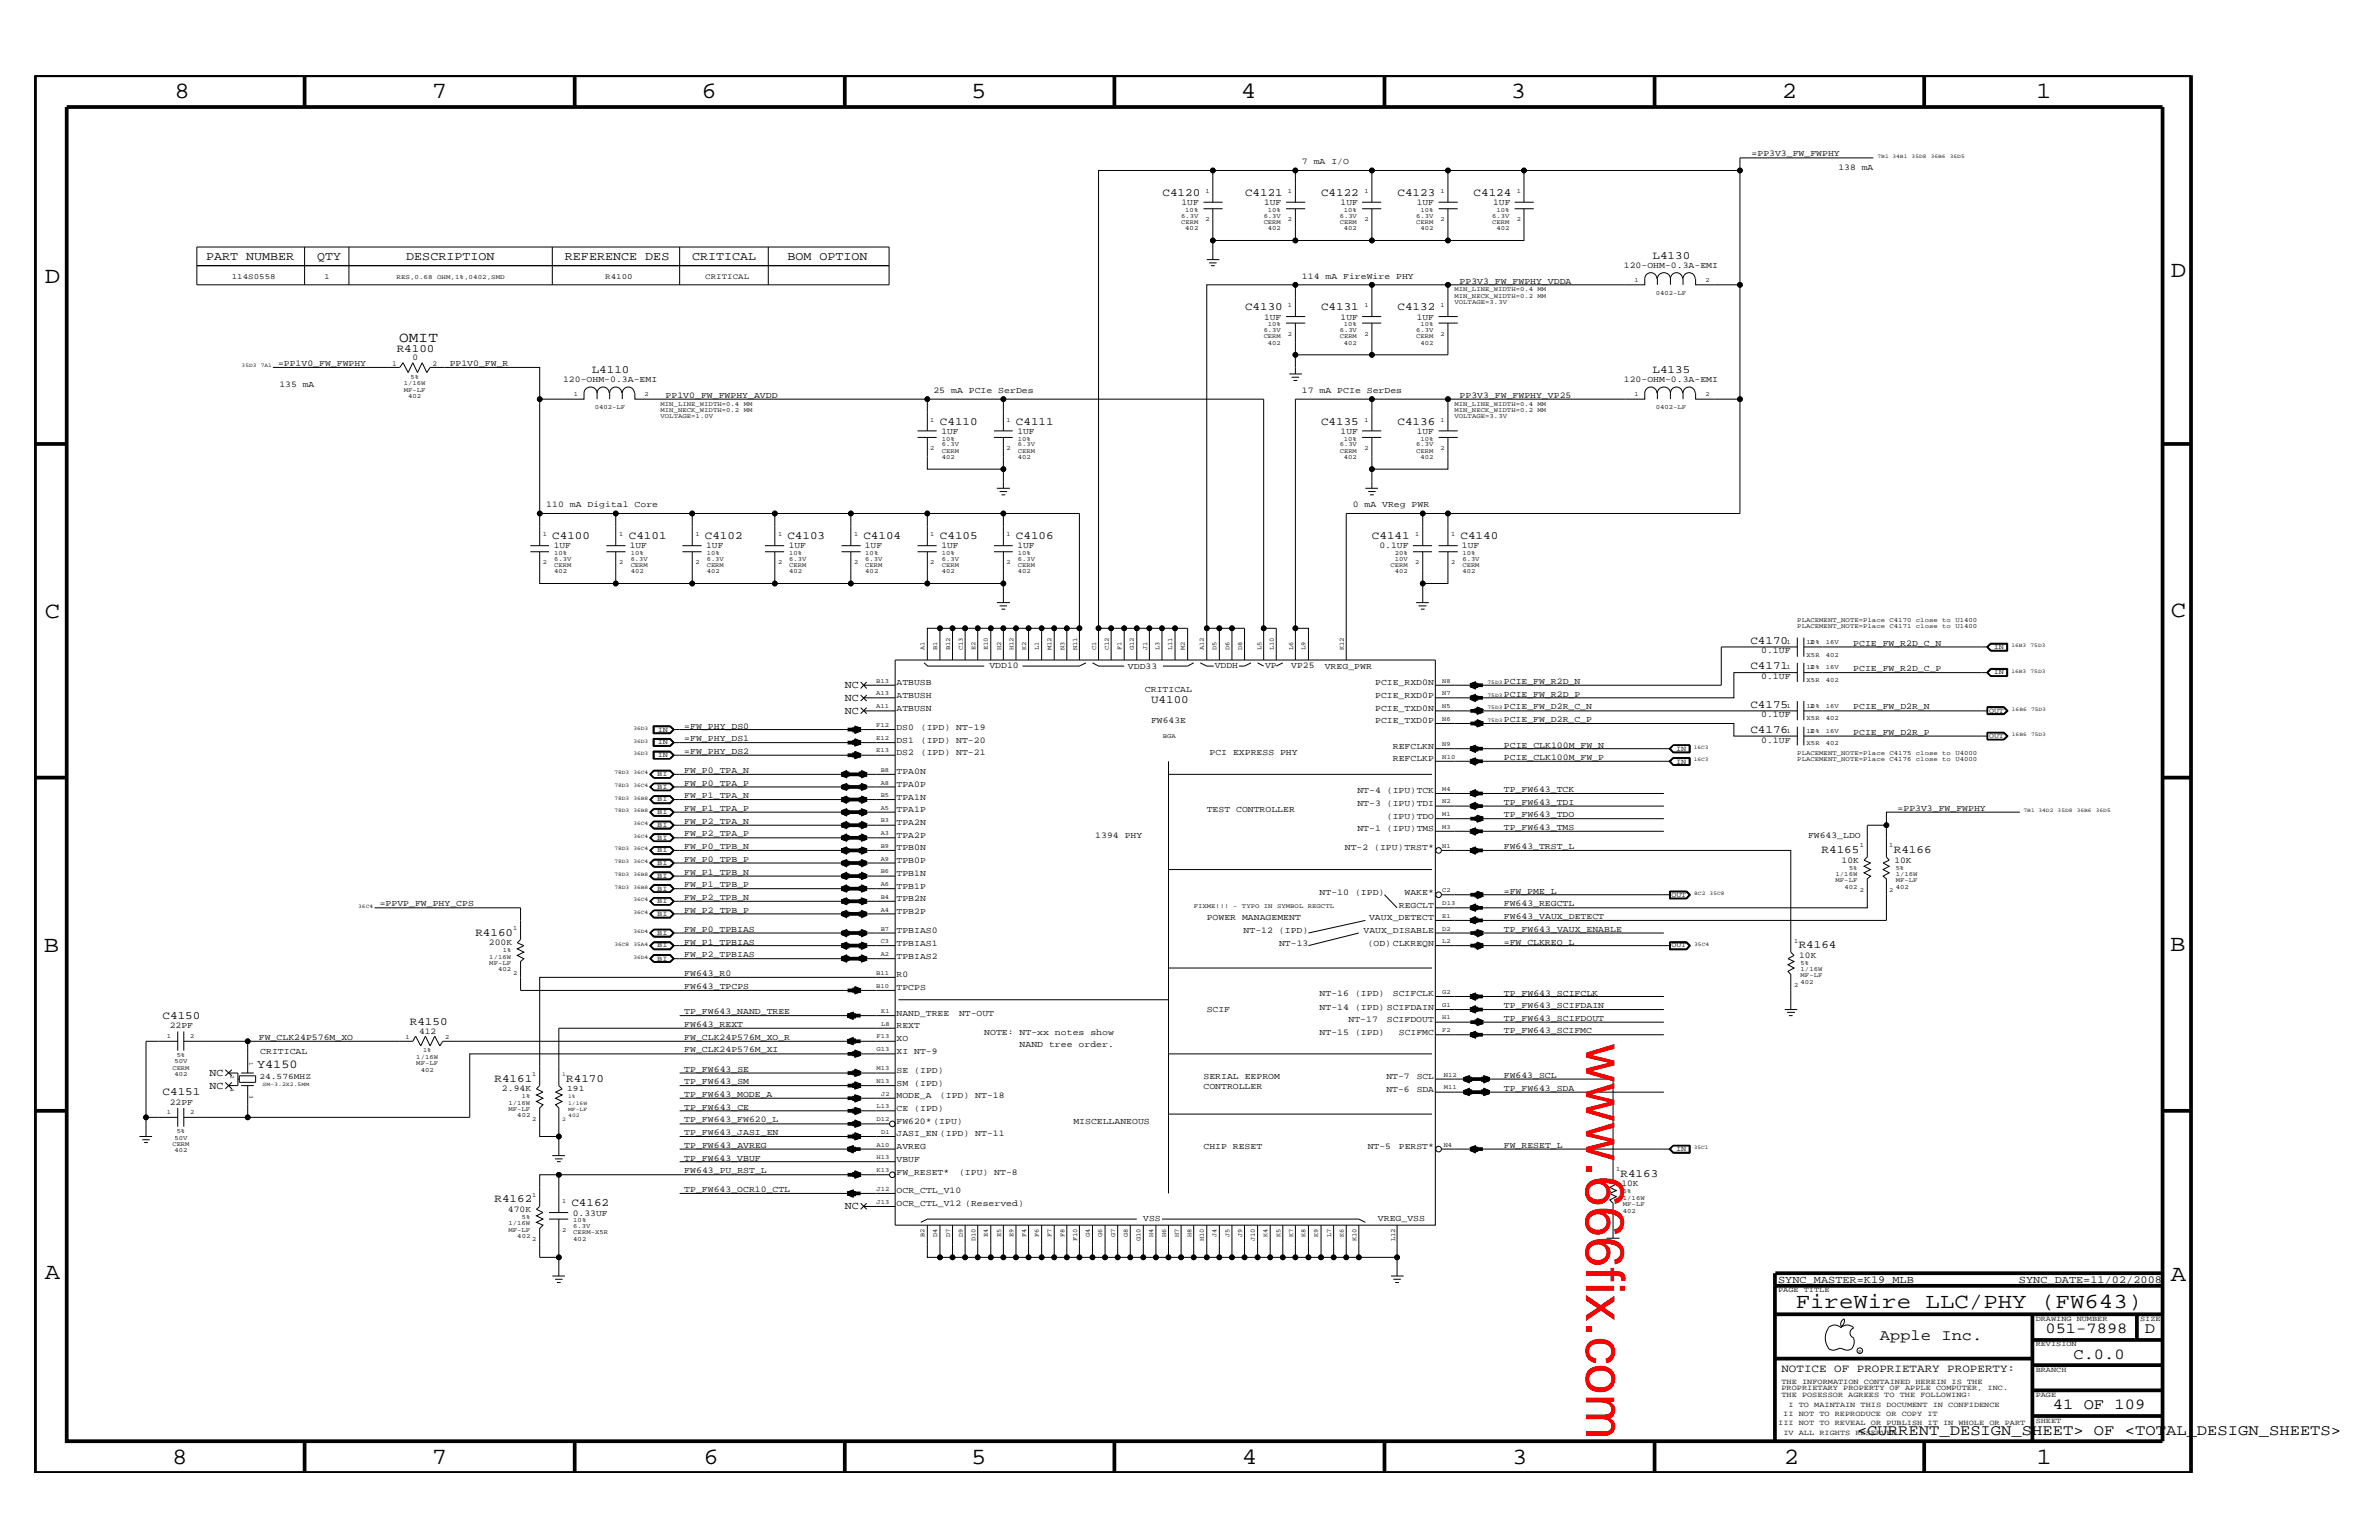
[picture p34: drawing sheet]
<svg xmlns="http://www.w3.org/2000/svg" width="432mm" height="279mm" viewBox="0 0 432 279" stroke-linecap="round" stroke-linejoin="round" font-family="sans-serif">
<defs><g id="words">
<text font-size="9.9" fill="#f00" x="287.9" y="189.3" transform="rotate(90 287.9 189.3)">www.666fix.com</text>
<g font-size="4.2">
<text x="31.7" y="17.8">8</text>
<text x="78.4" y="17.8">7</text>
<text x="127.3" y="17.8">6</text>
<text x="176.3" y="17.8">5</text>
<text x="225.2" y="17.8">4</text>
<text x="274.2" y="17.8">3</text>
<text x="323.4" y="17.8">2</text>
<text x="369.6" y="17.8">1</text>
<text x="8.1" y="51.3">D</text>
<text x="394" y="50.3">D</text>
<text x="8.1" y="112.1">C</text>
<text x="394" y="111.9">C</text>
<text x="8" y="172.7">B</text>
<text x="393.9" y="172.5">B</text>
<text x="8.1" y="232">A</text>
<text x="394" y="232.4">A</text>
<text x="31.2" y="265.6">8</text>
<text x="78.4" y="265.6">7</text>
<text x="127.7" y="265.6">6</text>
<text x="176.3" y="265.6">5</text>
<text x="225.4" y="265.6">4</text>
<text x="274.5" y="265.6">3</text>
<text x="323.8" y="265.6">2</text>
<text x="369.7" y="265.6">1</text>
</g>
<text font-size="3.9" x="325.9" y="237.3">FireWire LLC/PHY (FW643)</text>
<g font-size="2.8">
<text x="341.2" y="243.1">Apple Inc.</text>
<text x="371.3" y="241.9">051-7898</text>
<text x="389.3" y="241.9">D</text>
<text x="376.3" y="246.5">C.0.0</text>
<text x="372.6" y="255.7">41 OF 109</text>
<text x="337.1" y="260.4">&lt;CURRENT_DESIGN_SHEET&gt; OF &lt;TOTAL_DESIGN_SHEETS&gt;</text>
</g>
<text font-size="2.6" x="72.5" y="62">OMIT</text>
<g font-size="2.2">
<text x="37.4" y="47.1">PART NUMBER</text>
<text x="57.6" y="47.1">QTY</text>
<text x="73.7" y="47.1">DESCRIPTION</text>
<text x="102.5" y="47.1">REFERENCE DES</text>
<text x="125.6" y="47.1">CRITICAL</text>
<text x="142.9" y="47.1">BOM OPTION</text>
<text x="46.7" y="193.7">Y4150</text>
</g>
<g font-size="2">
<text x="211" y="35.6">C4120</text>
<text x="226" y="35.6">C4121</text>
<text x="239.8" y="35.6">C4122</text>
<text x="253.7" y="35.6">C4123</text>
<text x="267.5" y="35.6">C4124</text>
<text x="299.9" y="46.9">L4130</text>
<text x="226" y="56.3">C4130</text>
<text x="239.8" y="56.3">C4131</text>
<text x="253.7" y="56.3">C4132</text>
<text x="72" y="63.8">R4100</text>
<text x="107.4" y="67.8">L4110</text>
<text x="299.9" y="67.8">L4135</text>
<text x="170.6" y="77.1">C4110</text>
<text x="184.4" y="77.1">C4111</text>
<text x="239.8" y="77.1">C4135</text>
<text x="253.7" y="77.1">C4136</text>
<text x="100.2" y="97.8">C4100</text>
<text x="114.1" y="97.8">C4101</text>
<text x="127.9" y="97.8">C4102</text>
<text x="142.9" y="97.8">C4103</text>
<text x="156.7" y="97.8">C4104</text>
<text x="170.6" y="97.8">C4105</text>
<text x="184.4" y="97.8">C4106</text>
<text x="249" y="97.8">C4141</text>
<text x="265.1" y="97.8">C4140</text>
<text x="317.7" y="116.9">C4170</text>
<text x="317.7" y="121.4">C4171</text>
<text x="208.9" y="127.6">U4100</text>
<text x="317.7" y="128.4">C4175</text>
<text x="317.7" y="133">C4176</text>
<text x="330.6" y="154.8">R4165</text>
<text x="343.7" y="154.8">R4166</text>
<text x="86.3" y="169.8">R4160</text>
<text x="326.5" y="172.1">R4164</text>
<text x="29.5" y="184.9">C4150</text>
<text x="74.4" y="186">R4150</text>
<text x="89.7" y="196.3">R4161</text>
<text x="102.8" y="196.3">R4170</text>
<text x="29.5" y="198.7">C4151</text>
<text x="294.1" y="213.6">R4163</text>
<text x="89.7" y="218.1">R4162</text>
<text x="103.7" y="218.9">C4162</text>
<text x="323.3" y="248.9">NOTICE OF PROPRIETARY PROPERTY:</text>
</g>
<g font-size="1.9">
<text x="153.3" y="124.9">NC</text>
<text x="153.3" y="127.2">NC</text>
<text x="153.3" y="129.5">NC</text>
<text x="38" y="195.2">NC</text>
<text x="38" y="197.6">NC</text>
<text x="153.3" y="219.4">NC</text>
<text x="322.7" y="232.7">SYNC_MASTER=K19_MLB</text>
<text x="366.4" y="232.7">SYNC_DATE=11/02/2008</text>
</g>
<g font-size="1.6">
<text x="236.3" y="29.8">7 mA I/O</text>
<text x="317.9" y="28.4">=PP3V3_FW_FWPHY</text>
<text x="333.7" y="30.9">138 mA</text>
<text x="214.5" y="37.3">1UF</text>
<text x="229.4" y="37.3">1UF</text>
<text x="243.3" y="37.3">1UF</text>
<text x="257.1" y="37.3">1UF</text>
<text x="271" y="37.3">1UF</text>
<text x="236.3" y="50.6">114 mA FireWire PHY</text>
<text x="264.9" y="51.5">PP3V3_FW_FWPHY_VDDA</text>
<text x="294.7" y="48.6">120-OHM-0.3A-EMI</text>
<text x="229.4" y="58">1UF</text>
<text x="243.3" y="58">1UF</text>
<text x="257.1" y="58">1UF</text>
<text x="74.8" y="65.4">0</text>
<text x="50.5" y="66.5">=PP1V0_FW_FWPHY</text>
<text x="50.7" y="70.1">135 mA</text>
<text x="81.6" y="66.5">PP1V0_FW_R</text>
<text x="102.2" y="69.4">120-OHM-0.3A-EMI</text>
<text x="169.4" y="71.3">25 mA PCIe SerDes</text>
<text x="236.3" y="71.3">17 mA PCIe SerDes</text>
<text x="294.7" y="69.4">120-OHM-0.3A-EMI</text>
<text x="120.8" y="72.2">PP1V0_FW_FWPHY_AVDD</text>
<text x="264.9" y="72.2">PP3V3_FW_FWPHY_VP25</text>
<text x="170.9" y="78.8">1UF</text>
<text x="184.7" y="78.8">1UF</text>
<text x="243.3" y="78.8">1UF</text>
<text x="257.1" y="78.8">1UF</text>
<text x="99.1" y="92.1">110 mA Digital Core</text>
<text x="245.5" y="92.1">0 mA VReg PWR</text>
<text x="100.5" y="99.5">1UF</text>
<text x="114.3" y="99.5">1UF</text>
<text x="128.2" y="99.5">1UF</text>
<text x="143.2" y="99.5">1UF</text>
<text x="157" y="99.5">1UF</text>
<text x="170.9" y="99.5">1UF</text>
<text x="184.7" y="99.5">1UF</text>
<text x="250.4" y="99.5">0.1UF</text>
<text x="265.3" y="99.5">1UF</text>
<text x="319.7" y="118.6">0.1UF</text>
<text x="336.4" y="117.2">PCIE_FW_R2D_C_N</text>
<text x="162.7" y="124.3">ATBUSB</text>
<text x="179.6" y="121.2">VDD10</text>
<text x="204.7" y="121.4">VDD33</text>
<text x="207.8" y="125.5">CRITICAL</text>
<text x="220.5" y="121.2">VDDH</text>
<text x="229.6" y="121.2">VP</text>
<text x="234.4" y="121.2">VP25</text>
<text x="240.5" y="121.4">VREG_PWR</text>
<text x="249.6" y="124.3">PCIE_RXD0N</text>
<text x="273" y="124.1">PCIE_FW_R2D_N</text>
<text x="319.7" y="123.1">0.1UF</text>
<text x="336.4" y="121.8">PCIE_FW_R2D_C_P</text>
<text x="162.7" y="126.6">ATBUSH</text>
<text x="162.7" y="129">ATBUSN</text>
<text x="208.9" y="131.1">FW643E</text>
<text x="249.6" y="131.3">PCIE_TXD0P</text>
<text x="249.6" y="126.6">PCIE_RXD0P</text>
<text x="249.6" y="129">PCIE_TXD0N</text>
<text x="273" y="126.4">PCIE_FW_R2D_P</text>
<text x="273" y="128.7">PCIE_FW_D2R_C_N</text>
<text x="273" y="131">PCIE_FW_D2R_C_P</text>
<text x="319.7" y="130.1">0.1UF</text>
<text x="336.4" y="128.7">PCIE_FW_D2R_N</text>
<text x="124.2" y="136.8">=FW_PHY_DS2</text>
<text x="124.2" y="132.2">=FW_PHY_DS0</text>
<text x="124.2" y="134.5">=FW_PHY_DS1</text>
<text x="162.7" y="134.7">DS1</text>
<text x="162.7" y="137">DS2</text>
<text x="162.7" y="132.4">DS0</text>
<text x="167.1" y="132.4">(IPD) NT-19</text>
<text x="167.1" y="134.7">(IPD) NT-20</text>
<text x="167.1" y="137">(IPD) NT-21</text>
<text x="219.5" y="137">PCI EXPRESS PHY</text>
<text x="252.8" y="135.8">REFCLKN</text>
<text x="273" y="138">PCIE_CLK100M_FW_P</text>
<text x="273" y="135.7">PCIE_CLK100M_FW_N</text>
<text x="319.7" y="134.7">0.1UF</text>
<text x="336.4" y="133.3">PCIE_FW_D2R_P</text>
<text x="124.2" y="142.5">FW_P0_TPA_P</text>
<text x="124.2" y="140.2">FW_P0_TPA_N</text>
<text x="162.7" y="140.5">TPA0N</text>
<text x="162.7" y="142.8">TPA0P</text>
<text x="246.4" y="144">NT-4 (IPU)TCK</text>
<text x="252.8" y="138.1">REFCLKP</text>
<text x="273" y="143.7">TP_FW643_TCK</text>
<text x="124.2" y="147.2">FW_P1_TPA_P</text>
<text x="124.2" y="144.8">FW_P1_TPA_N</text>
<text x="124.2" y="149.5">FW_P2_TPA_N</text>
<text x="162.7" y="145.1">TPA1N</text>
<text x="162.7" y="149.7">TPA2N</text>
<text x="162.7" y="147.3">TPA1P</text>
<text x="219" y="147.3">TEST CONTROLLER</text>
<text x="246.4" y="146.2">NT-3 (IPU)TDI</text>
<text x="251.7" y="148.5">(IPU)TDO</text>
<text x="273" y="146">TP_FW643_TDI</text>
<text x="273" y="148.3">TP_FW643_TDO</text>
<text x="344.4" y="147.2">=PP3V3_FW_FWPHY</text>
<text x="124.2" y="151.8">FW_P2_TPA_P</text>
<text x="124.2" y="154">FW_P0_TPB_N</text>
<text x="162.7" y="152">TPA2P</text>
<text x="162.7" y="154.3">TPB0N</text>
<text x="198.8" y="152">1394 PHY</text>
<text x="244.1" y="154.3">NT-2 (IPU)TRST*</text>
<text x="246.4" y="150.8">NT-1 (IPU)TMS</text>
<text x="273" y="154">FW643_TRST_L</text>
<text x="273" y="150.7">TP_FW643_TMS</text>
<text x="328.2" y="152">FW643_LDO</text>
<text x="124.2" y="158.7">FW_P1_TPB_N</text>
<text x="124.2" y="161">FW_P1_TPB_P</text>
<text x="124.2" y="156.4">FW_P0_TPB_P</text>
<text x="162.7" y="156.6">TPB0P</text>
<text x="162.7" y="158.9">TPB1N</text>
<text x="162.7" y="161.2">TPB1P</text>
<text x="334.3" y="156.5">10K</text>
<text x="343.8" y="156.5">10K</text>
<text x="68.9" y="164.5">=PPVP_FW_PHY_CPS</text>
<text x="124.2" y="163.3">FW_P2_TPB_N</text>
<text x="124.2" y="165.6">FW_P2_TPB_P</text>
<text x="162.7" y="163.5">TPB2N</text>
<text x="162.7" y="165.8">TPB2P</text>
<text x="219" y="167">POWER MANAGEMENT</text>
<text x="239.5" y="162.3">NT-10 (IPD)</text>
<text x="248.5" y="167">VAUX_DETECT</text>
<text x="253.9" y="164.7">REGCLT</text>
<text x="254.9" y="162.3">WAKE*</text>
<text x="273" y="162.2">=FW_PME_L</text>
<text x="273" y="164.5">FW643_REGCTL</text>
<text x="273" y="166.7">FW643_VAUX_DETECT</text>
<text x="88.7" y="171.5">200K</text>
<text x="124.2" y="169">FW_P0_TPBIAS</text>
<text x="124.2" y="171.4">FW_P1_TPBIAS</text>
<text x="124.2" y="173.7">FW_P2_TPBIAS</text>
<text x="162.7" y="169.3">TPBIAS0</text>
<text x="162.7" y="171.6">TPBIAS1</text>
<text x="162.7" y="173.9">TPBIAS2</text>
<text x="225.7" y="169.3">NT-12 (IPD)</text>
<text x="232.2" y="171.6">NT-13</text>
<text x="247.5" y="169.3">VAUX_DISABLE</text>
<text x="248.2" y="171.6">(OD) CLKREQN</text>
<text x="273" y="171.4">=FW_CLKREQ_L</text>
<text x="273" y="169">TP_FW643_VAUX_ENABLE</text>
<text x="326.6" y="173.8">10K</text>
<text x="124.2" y="177.2">FW643_R0</text>
<text x="124.2" y="179.4">FW643_TPCPS</text>
<text x="162.7" y="177.3">R0</text>
<text x="162.7" y="179.7">TPCPS</text>
<text x="124.2" y="184">TP_FW643_NAND_TREE</text>
<text x="162.7" y="184.3">NAND_TREE</text>
<text x="174.1" y="184.3">NT-OUT</text>
<text x="219" y="183.7">SCIF</text>
<text x="239.5" y="180.8">NT-16 (IPD)</text>
<text x="239.5" y="183.2">NT-14 (IPD) SCIFDAIN</text>
<text x="244.8" y="185.4">NT-17</text>
<text x="251.7" y="185.4">SCIFDOUT</text>
<text x="252.8" y="180.8">SCIFCLK</text>
<text x="273" y="185.2">TP_FW643_SCIFDOUT</text>
<text x="273" y="180.6">TP_FW643_SCIFCLK</text>
<text x="273" y="182.9">TP_FW643_SCIFDAIN</text>
<text x="30.8" y="186.5">22PF</text>
<text x="47" y="188.7">FW_CLK24P576M_XO</text>
<text x="47.2" y="191.2">CRITICAL</text>
<text x="76.1" y="187.6">412</text>
<text x="124.2" y="191">FW_CLK24P576M_XI</text>
<text x="124.2" y="186.4">FW643_REXT</text>
<text x="124.2" y="188.7">FW_CLK24P576M_XO_R</text>
<text x="162.7" y="186.5">REXT</text>
<text x="162.7" y="191.2">XI NT-9</text>
<text x="162.7" y="188.9">XO</text>
<text x="178.6" y="187.7">NOTE: NT-xx notes show</text>
<text x="185.1" y="190">NAND tree order.</text>
<text x="239.5" y="187.7">NT-15 (IPD)</text>
<text x="253.9" y="187.7">SCIFMC</text>
<text x="273" y="187.5">TP_FW643_SCIFMC</text>
<text x="91.1" y="198">2.94K</text>
<text x="124.2" y="196.7">TP_FW643_SM</text>
<text x="124.2" y="194.4">TP_FW643_SE</text>
<text x="162.7" y="194.7">SE (IPD)</text>
<text x="162.7" y="197">SM (IPD)</text>
<text x="218.4" y="195.8">SERIAL EEPROM</text>
<text x="218.4" y="197.6">CONTROLLER</text>
<text x="251.6" y="195.8">NT-7</text>
<text x="257.1" y="195.8">SCL</text>
<text x="273" y="195.6">FW643_SCL</text>
<text x="273" y="197.9">TP_FW643_SDA</text>
<text x="30.8" y="200.4">22PF</text>
<text x="124.2" y="199">TP_FW643_MODE_A</text>
<text x="124.2" y="201.4">TP_FW643_CE</text>
<text x="124.2" y="203.7">TP_FW643_FW620_L</text>
<text x="162.7" y="201.5">CE (IPD)</text>
<text x="162.7" y="203.9">FW620* (IPU)</text>
<text x="162.7" y="199.2">MODE_A</text>
<text x="170.6" y="199.2">(IPD) NT-18</text>
<text x="194.8" y="203.9">MISCELLANEOUS</text>
<text x="251.6" y="198.1">NT-6</text>
<text x="257.1" y="198.1">SDA</text>
<text x="124.2" y="208.2">TP_FW643_AVREG</text>
<text x="124.2" y="205.9">TP_FW643_JASI_EN</text>
<text x="162.7" y="208.5">AVREG</text>
<text x="162.7" y="206.2">JASI_EN (IPD) NT-11</text>
<text x="218.4" y="208.5">CHIP RESET</text>
<text x="248.2" y="208.5">NT-5</text>
<text x="253.9" y="208.5">PERST*</text>
<text x="273" y="208.2">FW_RESET_L</text>
<text x="124.2" y="212.9">FW643_PU_RST_L</text>
<text x="124.2" y="210.6">TP_FW643_VBUF</text>
<text x="162.7" y="213.1">FW_RESET*</text>
<text x="162.7" y="210.8">VBUF</text>
<text x="174.1" y="213.1">(IPU) NT-8</text>
<text x="294.3" y="215.3">10K</text>
<text x="92.2" y="219.9">470K</text>
<text x="104" y="220.6">0.33UF</text>
<text x="124.2" y="216.4">TP_FW643_OCR10_CTL</text>
<text x="162.7" y="216.5">OCR_CTL_V10</text>
<text x="162.7" y="218.9">OCR_CTL_V12 (Reserved)</text>
<text x="207.5" y="221.5">VSS</text>
<text x="250.1" y="221.5">VREG_VSS</text>
</g>
<g font-size="1.5">
<text x="47.1" y="195.8">24.576MHZ</text>
<text x="103" y="198">191</text>
</g>
<g font-size="1.4">
<text x="42.1" y="50.6">114S0558</text>
<text x="58.9" y="50.6">1</text>
<text x="109.9" y="50.6">R4100</text>
<text x="128" y="50.6">CRITICAL</text>
<text x="71.2" y="66.3">1</text>
<text x="78.5" y="66.3">2</text>
<text x="361.9" y="117.7">IN</text>
<text x="361.9" y="122.4">IN</text>
<text x="361" y="129.3">OUT</text>
<text x="119.4" y="132.8">IN</text>
<text x="119.4" y="135.1">IN</text>
<text x="119.4" y="137.4">IN</text>
<text x="304.2" y="136.2">IN</text>
<text x="361" y="133.9">OUT</text>
<text x="119.3" y="140.8">BI</text>
<text x="119.3" y="143.1">BI</text>
<text x="304.2" y="138.5">IN</text>
<text x="119.3" y="145.4">BI</text>
<text x="119.3" y="147.8">BI</text>
<text x="119.3" y="150.1">BI</text>
<text x="119.3" y="152.3">BI</text>
<text x="119.3" y="154.6">BI</text>
<text x="119.3" y="156.9">BI</text>
<text x="119.3" y="159.3">BI</text>
<text x="119.3" y="161.6">BI</text>
<text x="119.3" y="163.9">BI</text>
<text x="119.3" y="166.1">BI</text>
<text x="303.4" y="162.8">OUT</text>
<text x="119.3" y="169.6">BI</text>
<text x="119.3" y="171.9">BI</text>
<text x="303.4" y="171.9">OUT</text>
<text x="119.3" y="174.3">BI</text>
<text x="304.2" y="208.8">IN</text>
<text x="322.7" y="234.4">PAGE TITLE</text>
<text x="369.5" y="239.6">DRAWING NUMBER</text>
<text x="388.5" y="239.6">SIZE</text>
<text x="369.5" y="244.2">REVISION</text>
<text x="323.3" y="251.1">THE INFORMATION CONTAINED HEREIN IS THE</text>
<text x="369.5" y="248.9">BRANCH</text>
<text x="323.3" y="253.4">THE POSESSOR AGREES TO THE FOLLOWING:</text>
<text x="323.3" y="252.3">PROPRIETARY PROPERTY OF APPLE COMPUTER, INC.</text>
<text x="323.7" y="256.9">II NOT TO REPRODUCE OR COPY IT</text>
<text x="324.6" y="255.2">I TO MAINTAIN THIS DOCUMENT IN CONFIDENCE</text>
<text x="369.5" y="253.4">PAGE</text>
<text x="322.7" y="258.6">III NOT TO REVEAL OR PUBLISH IT IN WHOLE OR PART</text>
<text x="323.7" y="260.4">IV ALL RIGHTS RESERVED</text>
<text x="369.5" y="258.1">SHEET</text>
</g>
<g font-size="1.2">
<text x="218.8" y="35">1</text>
<text x="233.8" y="35">1</text>
<text x="247.6" y="35">1</text>
<text x="261.5" y="35">1</text>
<text x="275.3" y="35">1</text>
<text x="214.4" y="39.5">6.3V</text>
<text x="214.4" y="40.7">CERM</text>
<text x="215.1" y="38.5">10%</text>
<text x="215.1" y="41.8">402</text>
<text x="218.8" y="40.2">2</text>
<text x="229.4" y="39.5">6.3V</text>
<text x="229.4" y="40.7">CERM</text>
<text x="230.1" y="38.5">10%</text>
<text x="230.1" y="41.8">402</text>
<text x="233.8" y="40.2">2</text>
<text x="243.2" y="40.7">CERM</text>
<text x="243.2" y="39.5">6.3V</text>
<text x="243.9" y="38.5">10%</text>
<text x="243.9" y="41.8">402</text>
<text x="247.6" y="40.2">2</text>
<text x="257" y="39.5">6.3V</text>
<text x="257" y="40.7">CERM</text>
<text x="257.8" y="38.5">10%</text>
<text x="257.8" y="41.8">402</text>
<text x="261.5" y="40.2">2</text>
<text x="270.8" y="39.5">6.3V</text>
<text x="270.8" y="40.7">CERM</text>
<text x="271.6" y="38.5">10%</text>
<text x="271.6" y="41.8">402</text>
<text x="275.3" y="40.2">2</text>
<text x="72" y="50.6">RES,0.68 OHM,1%,0402,SMD</text>
<text x="264" y="52.9">MIN_LINE_WIDTH=0.4 MM</text>
<text x="296.7" y="51.1">1</text>
<text x="300.5" y="53.5">0402-LF</text>
<text x="309.5" y="51.1">2</text>
<text x="230.1" y="59.2">10%</text>
<text x="233.8" y="55.7">1</text>
<text x="243.9" y="59.2">10%</text>
<text x="247.6" y="55.7">1</text>
<text x="257.8" y="59.2">10%</text>
<text x="261.5" y="55.7">1</text>
<text x="264" y="55.1">VOLTAGE=3.3V</text>
<text x="264" y="54">MIN_NECK_WIDTH=0.2 MM</text>
<text x="229.4" y="60.2">6.3V</text>
<text x="229.4" y="61.4">CERM</text>
<text x="230.1" y="62.5">402</text>
<text x="233.8" y="60.9">2</text>
<text x="243.2" y="61.4">CERM</text>
<text x="243.2" y="60.2">6.3V</text>
<text x="243.9" y="62.5">402</text>
<text x="247.6" y="60.9">2</text>
<text x="257" y="60.2">6.3V</text>
<text x="257" y="61.4">CERM</text>
<text x="257.8" y="62.5">402</text>
<text x="261.5" y="60.9">2</text>
<text x="73.3" y="71.1">MF-LF</text>
<text x="73.3" y="69.9">1/16W</text>
<text x="74.5" y="68.8">5%</text>
<text x="104.1" y="71.9">1</text>
<text x="117" y="71.9">2</text>
<text x="296.7" y="71.9">1</text>
<text x="309.5" y="71.9">2</text>
<text x="74.1" y="72.2">402</text>
<text x="108" y="74.3">0402-LF</text>
<text x="119.9" y="73.6">MIN_LINE_WIDTH=0.4 MM</text>
<text x="119.9" y="75.9">VOLTAGE=1.0V</text>
<text x="119.9" y="74.8">MIN_NECK_WIDTH=0.2 MM</text>
<text x="168.8" y="76.5">1</text>
<text x="182.7" y="76.5">1</text>
<text x="247.6" y="76.5">1</text>
<text x="261.5" y="76.5">1</text>
<text x="264" y="75.9">VOLTAGE=3.3V</text>
<text x="264" y="73.6">MIN_LINE_WIDTH=0.4 MM</text>
<text x="264" y="74.8">MIN_NECK_WIDTH=0.2 MM</text>
<text x="300.5" y="74.3">0402-LF</text>
<text x="168.8" y="81.6">2</text>
<text x="170.9" y="81">6.3V</text>
<text x="170.9" y="80">10%</text>
<text x="170.9" y="83.3">402</text>
<text x="170.9" y="82.2">CERM</text>
<text x="182.7" y="81.6">2</text>
<text x="184.7" y="80">10%</text>
<text x="184.7" y="83.3">402</text>
<text x="184.7" y="81">6.3V</text>
<text x="184.7" y="82.2">CERM</text>
<text x="243.2" y="82.2">CERM</text>
<text x="243.2" y="81">6.3V</text>
<text x="243.9" y="80">10%</text>
<text x="243.9" y="83.3">402</text>
<text x="247.6" y="81.6">2</text>
<text x="257" y="82.2">CERM</text>
<text x="257" y="81">6.3V</text>
<text x="257.8" y="80">10%</text>
<text x="257.8" y="83.3">402</text>
<text x="261.5" y="81.6">2</text>
<text x="98.6" y="97.2">1</text>
<text x="100.6" y="101.7">6.3V</text>
<text x="100.6" y="100.7">10%</text>
<text x="112.4" y="97.2">1</text>
<text x="114.5" y="100.7">10%</text>
<text x="114.5" y="101.7">6.3V</text>
<text x="126.2" y="97.2">1</text>
<text x="128.3" y="100.7">10%</text>
<text x="128.3" y="101.7">6.3V</text>
<text x="141.2" y="97.2">1</text>
<text x="143.3" y="100.7">10%</text>
<text x="143.3" y="101.7">6.3V</text>
<text x="155" y="97.2">1</text>
<text x="157.1" y="100.7">10%</text>
<text x="157.1" y="101.7">6.3V</text>
<text x="168.8" y="97.2">1</text>
<text x="170.9" y="100.7">10%</text>
<text x="170.9" y="101.7">6.3V</text>
<text x="182.7" y="97.2">1</text>
<text x="184.7" y="100.7">10%</text>
<text x="184.7" y="101.7">6.3V</text>
<text x="253.2" y="101.7">10V</text>
<text x="253.2" y="100.7">20%</text>
<text x="256.9" y="97.2">1</text>
<text x="263.4" y="97.2">1</text>
<text x="265.4" y="100.7">10%</text>
<text x="265.4" y="101.7">6.3V</text>
<text x="98.6" y="102.4">2</text>
<text x="100.6" y="104">402</text>
<text x="100.6" y="102.9">CERM</text>
<text x="112.4" y="102.4">2</text>
<text x="114.5" y="104">402</text>
<text x="114.5" y="102.9">CERM</text>
<text x="126.2" y="102.4">2</text>
<text x="128.3" y="104">402</text>
<text x="128.3" y="102.9">CERM</text>
<text x="141.2" y="102.4">2</text>
<text x="143.3" y="104">402</text>
<text x="143.3" y="102.9">CERM</text>
<text x="155" y="102.4">2</text>
<text x="157.1" y="104">402</text>
<text x="157.1" y="102.9">CERM</text>
<text x="168.8" y="102.4">2</text>
<text x="170.9" y="104">402</text>
<text x="170.9" y="102.9">CERM</text>
<text x="182.7" y="102.4">2</text>
<text x="184.7" y="104">402</text>
<text x="184.7" y="102.9">CERM</text>
<text x="252.4" y="102.9">CERM</text>
<text x="253.2" y="104">402</text>
<text x="256.9" y="102.4">2</text>
<text x="263.4" y="102.4">2</text>
<text x="265.4" y="104">402</text>
<text x="265.4" y="102.9">CERM</text>
<text x="326.2" y="112.8">PLACEMENT_NOTE=Place C4170 close to U1400</text>
<text x="326.2" y="114">PLACEMENT_NOTE=Place C4171 close to U1400</text>
<text x="167.8" y="118" transform="rotate(-90 167.8 118)">A1</text>
<text x="170.1" y="118" transform="rotate(-90 170.1 118)">B1</text>
<text x="172.5" y="118" transform="rotate(-90 172.5 118)">B12</text>
<text x="174.8" y="118" transform="rotate(-90 174.8 118)">C13</text>
<text x="177" y="118" transform="rotate(-90 177 118)">E2</text>
<text x="179.3" y="118" transform="rotate(-90 179.3 118)">E10</text>
<text x="181.7" y="118" transform="rotate(-90 181.7 118)">H2</text>
<text x="184" y="118" transform="rotate(-90 184 118)">H12</text>
<text x="186.3" y="118" transform="rotate(-90 186.3 118)">K2</text>
<text x="188.6" y="118" transform="rotate(-90 188.6 118)">L1</text>
<text x="190.8" y="118" transform="rotate(-90 190.8 118)">M12</text>
<text x="193.2" y="118" transform="rotate(-90 193.2 118)">N3</text>
<text x="195.5" y="118" transform="rotate(-90 195.5 118)">N11</text>
<text x="199" y="118" transform="rotate(-90 199 118)">C1</text>
<text x="201.3" y="118" transform="rotate(-90 201.3 118)">C12</text>
<text x="203.5" y="118" transform="rotate(-90 203.5 118)">F1</text>
<text x="205.8" y="118" transform="rotate(-90 205.8 118)">G12</text>
<text x="208.2" y="118" transform="rotate(-90 208.2 118)">J1</text>
<text x="210.5" y="118" transform="rotate(-90 210.5 118)">L3</text>
<text x="212.8" y="118" transform="rotate(-90 212.8 118)">L11</text>
<text x="215.1" y="118" transform="rotate(-90 215.1 118)">M2</text>
<text x="218.5" y="118" transform="rotate(-90 218.5 118)">A12</text>
<text x="220.8" y="118" transform="rotate(-90 220.8 118)">D5</text>
<text x="223.2" y="118" transform="rotate(-90 223.2 118)">D6</text>
<text x="225.5" y="118" transform="rotate(-90 225.5 118)">D8</text>
<text x="228.9" y="118" transform="rotate(-90 228.9 118)">L5</text>
<text x="231.2" y="118" transform="rotate(-90 231.2 118)">L10</text>
<text x="234.7" y="118" transform="rotate(-90 234.7 118)">L6</text>
<text x="237" y="118" transform="rotate(-90 237 118)">L9</text>
<text x="243.9" y="118" transform="rotate(-90 243.9 118)">K12</text>
<text x="324.3" y="116.9">1</text>
<text x="327.9" y="116.9">10%</text>
<text x="327.9" y="119.2">X5R</text>
<text x="328.5" y="116.9">2</text>
<text x="331.4" y="119.2">402</text>
<text x="331.4" y="116.9">16V</text>
<text x="159" y="123.9">B13</text>
<text x="261.8" y="123.9">N8</text>
<text x="324.3" y="121.4">1</text>
<text x="327.9" y="121.4">10%</text>
<text x="327.9" y="123.7">X5R</text>
<text x="328.5" y="121.4">2</text>
<text x="331.4" y="123.7">402</text>
<text x="331.4" y="121.4">16V</text>
<text x="159" y="131.9">F12</text>
<text x="159" y="128.5">A11</text>
<text x="159" y="126.2">A13</text>
<text x="261.8" y="128.5">N5</text>
<text x="261.8" y="126.2">N7</text>
<text x="261.8" y="130.8">N6</text>
<text x="324.3" y="128.4">1</text>
<text x="327.9" y="128.4">10%</text>
<text x="327.9" y="130.7">X5R</text>
<text x="328.5" y="128.4">2</text>
<text x="331.4" y="130.7">402</text>
<text x="331.4" y="128.4">16V</text>
<text x="159" y="134.2">E12</text>
<text x="159" y="136.5">E13</text>
<text x="211.1" y="134">BGA</text>
<text x="261.8" y="137.7">N10</text>
<text x="261.8" y="135.4">N9</text>
<text x="324.3" y="133">1</text>
<text x="326.2" y="137">PLACEMENT_NOTE=Place C4175 close to U4000</text>
<text x="327.9" y="133">10%</text>
<text x="327.9" y="135.2">X5R</text>
<text x="328.5" y="133">2</text>
<text x="331.4" y="135.2">402</text>
<text x="331.4" y="133">16V</text>
<text x="159.9" y="142.4">A8</text>
<text x="159.9" y="140">B8</text>
<text x="261.8" y="143.5">M4</text>
<text x="326.2" y="138.1">PLACEMENT_NOTE=Place C4176 close to U4000</text>
<text x="159.9" y="146.9">A5</text>
<text x="159.9" y="149.2">B3</text>
<text x="159.9" y="144.6">B5</text>
<text x="261.8" y="145.7">N2</text>
<text x="261.8" y="148.1">M1</text>
<text x="159.9" y="153.9">B9</text>
<text x="159.9" y="151.5">A3</text>
<text x="261.8" y="153.9">N1</text>
<text x="261.8" y="150.4">M3</text>
<text x="337.6" y="153.7">1</text>
<text x="342.9" y="153.7">1</text>
<text x="159.9" y="160.7">A6</text>
<text x="159.9" y="158.4">B6</text>
<text x="159.9" y="156.2">A9</text>
<text x="261.8" y="161.9">C2</text>
<text x="333.2" y="160">MF-LF</text>
<text x="333.2" y="158.9">1/16W</text>
<text x="334.8" y="161.2">402</text>
<text x="335.6" y="157.8">5%</text>
<text x="337.6" y="161.8">2</text>
<text x="342.9" y="161.8">2</text>
<text x="344.1" y="161.2">402</text>
<text x="344.1" y="158.9">1/16W</text>
<text x="344.1" y="157.8">5%</text>
<text x="344.1" y="160">MF-LF</text>
<text x="159.9" y="165.4">A4</text>
<text x="159.9" y="163.1">B4</text>
<text x="216.7" y="164.7">FIXME!!! - TYPO IN SYMBOL REGCTL</text>
<text x="261.8" y="164.2">D13</text>
<text x="261.8" y="166.5">E1</text>
<text x="88.8" y="173.9">1/16W</text>
<text x="91.3" y="172.7">1%</text>
<text x="93.1" y="168.7">1</text>
<text x="159.9" y="173.4">A2</text>
<text x="159.9" y="171.1">C3</text>
<text x="159.9" y="168.9">B7</text>
<text x="261.8" y="168.9">D2</text>
<text x="261.8" y="171.1">L2</text>
<text x="325.6" y="171.1">1</text>
<text x="88.8" y="175">MF-LF</text>
<text x="90.4" y="176.2">402</text>
<text x="93.1" y="176.8">2</text>
<text x="159" y="176.9">B11</text>
<text x="159" y="179.2">B10</text>
<text x="325.6" y="179.1">2</text>
<text x="326.8" y="178.5">402</text>
<text x="326.8" y="176.2">1/16W</text>
<text x="326.8" y="175">5%</text>
<text x="326.8" y="177.3">MF-LF</text>
<text x="159.9" y="183.8">K1</text>
<text x="261.8" y="184.9">H1</text>
<text x="261.8" y="182.7">G1</text>
<text x="261.8" y="180.4">G2</text>
<text x="30.3" y="188.3">1</text>
<text x="32.1" y="191.8">5%</text>
<text x="34.5" y="188.3">2</text>
<text x="73.6" y="188.6">1</text>
<text x="76.8" y="191">1%</text>
<text x="80.8" y="188.6">2</text>
<text x="159.1" y="188.4">F13</text>
<text x="159.1" y="190.7">G13</text>
<text x="159.9" y="186.1">L8</text>
<text x="261.8" y="187.3">F2</text>
<text x="31.3" y="194.1">CERM</text>
<text x="31.7" y="195.2">402</text>
<text x="31.7" y="192.9">50V</text>
<text x="75.6" y="193.2">MF-LF</text>
<text x="75.6" y="192.1">1/16W</text>
<text x="76.4" y="194.4">402</text>
<text x="96.6" y="195.2">1</text>
<text x="159.1" y="196.5">N13</text>
<text x="159.1" y="194.2">M13</text>
<text x="262" y="197.6">M11</text>
<text x="262" y="195.4">N12</text>
<text x="30.3" y="202.1">1</text>
<text x="34.5" y="202.1">2</text>
<text x="92.3" y="200.4">1/16W</text>
<text x="92.3" y="201.5">MF-LF</text>
<text x="93.9" y="202.7">402</text>
<text x="94.7" y="199.2">1%</text>
<text x="96.6" y="203.3">2</text>
<text x="159.1" y="203.4">D12</text>
<text x="159.1" y="201.1">L13</text>
<text x="159.9" y="198.8">J2</text>
<text x="31.3" y="207.9">CERM</text>
<text x="31.7" y="209.1">402</text>
<text x="31.7" y="206.8">50V</text>
<text x="32.1" y="205.6">5%</text>
<text x="159.1" y="208.1">A10</text>
<text x="159.9" y="205.7">D1</text>
<text x="262" y="208.1">N4</text>
<text x="159.1" y="210.3">H13</text>
<text x="159.1" y="212.6">K13</text>
<text x="293.4" y="212.5">1</text>
<text x="94.7" y="221.2">5%</text>
<text x="96.6" y="217.1">1</text>
<text x="102" y="218.3">1</text>
<text x="104.1" y="221.8">10%</text>
<text x="159.1" y="218.4">J13</text>
<text x="159.1" y="216.1">J12</text>
<text x="293.4" y="220.6">2</text>
<text x="294.6" y="220">402</text>
<text x="294.6" y="217.7">1/16W</text>
<text x="294.6" y="216.5">5%</text>
<text x="294.6" y="218.9">MF-LF</text>
<text x="92.3" y="223.5">MF-LF</text>
<text x="92.3" y="222.3">1/16W</text>
<text x="93.9" y="224.6">402</text>
<text x="96.6" y="225.2">2</text>
<text x="102" y="223.5">2</text>
<text x="104.1" y="225.1">402</text>
<text x="104.1" y="222.8">6.3V</text>
<text x="104.1" y="224">CERM-X5R</text>
<text x="167.8" y="224.4" transform="rotate(-90 167.8 224.4)">B2</text>
<text x="170.1" y="224.4" transform="rotate(-90 170.1 224.4)">D4</text>
<text x="172.5" y="224.4" transform="rotate(-90 172.5 224.4)">D7</text>
<text x="174.8" y="224.4" transform="rotate(-90 174.8 224.4)">D9</text>
<text x="177" y="225.2" transform="rotate(-90 177 225.2)">D10</text>
<text x="179.3" y="224.4" transform="rotate(-90 179.3 224.4)">E4</text>
<text x="181.7" y="224.4" transform="rotate(-90 181.7 224.4)">E5</text>
<text x="184" y="224.4" transform="rotate(-90 184 224.4)">E9</text>
<text x="186.3" y="224.4" transform="rotate(-90 186.3 224.4)">F4</text>
<text x="188.6" y="224.4" transform="rotate(-90 188.6 224.4)">F6</text>
<text x="190.8" y="224.4" transform="rotate(-90 190.8 224.4)">F7</text>
<text x="193.2" y="224.4" transform="rotate(-90 193.2 224.4)">F8</text>
<text x="195.5" y="225.2" transform="rotate(-90 195.5 225.2)">F10</text>
<text x="197.8" y="224.4" transform="rotate(-90 197.8 224.4)">G4</text>
<text x="200.1" y="224.4" transform="rotate(-90 200.1 224.4)">G6</text>
<text x="202.4" y="224.4" transform="rotate(-90 202.4 224.4)">G7</text>
<text x="204.7" y="224.4" transform="rotate(-90 204.7 224.4)">G8</text>
<text x="207" y="225.2" transform="rotate(-90 207 225.2)">G10</text>
<text x="209.3" y="224.4" transform="rotate(-90 209.3 224.4)">H4</text>
<text x="211.7" y="224.4" transform="rotate(-90 211.7 224.4)">H6</text>
<text x="214" y="224.4" transform="rotate(-90 214 224.4)">H7</text>
<text x="216.2" y="224.4" transform="rotate(-90 216.2 224.4)">H8</text>
<text x="218.5" y="225.2" transform="rotate(-90 218.5 225.2)">H10</text>
<text x="220.8" y="224.4" transform="rotate(-90 220.8 224.4)">J4</text>
<text x="223.2" y="224.4" transform="rotate(-90 223.2 224.4)">J5</text>
<text x="225.5" y="224.4" transform="rotate(-90 225.5 224.4)">J9</text>
<text x="227.8" y="225.2" transform="rotate(-90 227.8 225.2)">J10</text>
<text x="230" y="224.4" transform="rotate(-90 230 224.4)">K4</text>
<text x="232.4" y="224.4" transform="rotate(-90 232.4 224.4)">K5</text>
<text x="234.7" y="224.4" transform="rotate(-90 234.7 224.4)">K7</text>
<text x="237" y="224.4" transform="rotate(-90 237 224.4)">K8</text>
<text x="239.3" y="224.4" transform="rotate(-90 239.3 224.4)">K9</text>
<text x="241.6" y="224.4" transform="rotate(-90 241.6 224.4)">L7</text>
<text x="243.9" y="224.4" transform="rotate(-90 243.9 224.4)">K6</text>
<text x="246.2" y="225.2" transform="rotate(-90 246.2 225.2)">K10</text>
<text x="253.2" y="225.2" transform="rotate(-90 253.2 225.2)">L12</text>
</g>
<g font-size="1">
<text x="340.8" y="28.6">7B1 34B1</text>
<text x="347" y="28.6">35D8</text>
<text x="350.4" y="28.6">36B6</text>
<text x="353.9" y="28.6">36D5</text>
<text x="43.9" y="66.7">35D3</text>
<text x="47.3" y="66.7">7A1</text>
<text x="365.1" y="117.4">16B3</text>
<text x="368.6" y="117.4">75D3</text>
<text x="270" y="124.1">75D3</text>
<text x="365.1" y="122">16B3</text>
<text x="368.6" y="122">75D3</text>
<text x="270" y="126.4">75D3</text>
<text x="270" y="128.7">75D3</text>
<text x="270" y="131">75D3</text>
<text x="365.2" y="129">16B6</text>
<text x="368.6" y="129">75D3</text>
<text x="115" y="137">36D3</text>
<text x="115" y="134.7">36D3</text>
<text x="115" y="132.4">36D3</text>
<text x="307.4" y="135.8">16C3</text>
<text x="365.2" y="133.5">16B6</text>
<text x="368.6" y="133.5">75D3</text>
<text x="111.5" y="142.8">78D3</text>
<text x="111.5" y="140.5">78D3</text>
<text x="115" y="142.8">36C4</text>
<text x="115" y="140.5">36C4</text>
<text x="307.4" y="138.1">16C3</text>
<text x="111.5" y="147.3">78D3</text>
<text x="111.5" y="145.1">78D3</text>
<text x="115" y="149.7">36C4</text>
<text x="115" y="147.3">36B8</text>
<text x="115" y="145.1">36B8</text>
<text x="367.3" y="147.3">7B1 34D2</text>
<text x="373.5" y="147.3">35D8</text>
<text x="376.9" y="147.3">36B6</text>
<text x="380.4" y="147.3">36D5</text>
<text x="111.5" y="154.3">78D3</text>
<text x="115" y="154.3">36C4</text>
<text x="115" y="152">36C4</text>
<text x="111.5" y="161.2">78D3</text>
<text x="111.5" y="158.9">78D3</text>
<text x="111.5" y="156.6">78D3</text>
<text x="115" y="161.2">36B8</text>
<text x="115" y="158.9">36B8</text>
<text x="115" y="156.6">36C4</text>
<text x="65" y="164.7">36C4</text>
<text x="115" y="165.8">36C4</text>
<text x="115" y="163.5">36C4</text>
<text x="307.5" y="162.3">8C2</text>
<text x="310.3" y="162.3">35C8</text>
<text x="111.5" y="171.6">36C8</text>
<text x="115" y="173.9">36D4</text>
<text x="115" y="171.6">35A4</text>
<text x="115" y="169.3">36D4</text>
<text x="307.5" y="171.6">35C4</text>
<text x="41.8" y="195.1" transform="rotate(90 41.8 195.1)">2</text>
<text x="41.8" y="197.4" transform="rotate(90 41.8 197.4)">4</text>
<text x="45.3" y="192.7" transform="rotate(90 45.3 192.7)">1</text>
<text x="47.7" y="197">SM-3.2X2.5MM</text>
<text x="102" y="195.2">1</text>
<text x="45.3" y="198.7" transform="rotate(90 45.3 198.7)">3</text>
<text x="102" y="203.3">2</text>
<text x="103.1" y="202.7">402</text>
<text x="103.1" y="201.5">MF-LF</text>
<text x="103.1" y="200.4">1/16W</text>
<text x="103.1" y="199.2">1%</text>
<text x="307.4" y="208.5">35C1</text>
</g>
<text font-size=".9" x="337.3" y="245.4">R</text>
</g></defs>
<g fill="none" stroke="#000" stroke-width=".18">
<path d="M218.4 37.9h3.5M218.4 36.7h3.5M220.1 36.7v-5.8h-20.7v83.1M220.1 30.9h15v5.8M220.1 37.9v9.2M233.4 37.9h3.5M233.4 36.7h3.5M235.1 37.9v5.7h-15M235.1 30.9h80.7M247.2 37.9h3.5M247.2 36.7h3.5M249 37.9v5.7h-13.9"/>
<path d="M249 30.9v5.8M261.1 37.9h3.5M261.1 36.7h3.5M262.8 37.9v5.7h-13.8M262.8 30.9v5.8M274.9 37.9h3.5M274.9 36.7h3.5M276.6 37.9v5.7h-13.8M276.6 30.9v5.8M315.8 30.9v20.8h-8v-1.1M340 28.6h-24.2v2.3M35.7 48.2h125.7"/>
<path d="M35.7 44.8h125.7v6.9h-125.7zM55.3 44.8v6.9M63.3 44.8v6.9M100.2 44.8v6.9M123.4 44.8v6.9M139.4 44.8v6.9M219 47.1h2.3M219.5 47.7h1.3M219.8 48.2h.7M233.4 58.6h3.5M233.4 57.4h3.5M235.1 58.6v5.8h13.9v-5.8"/>
<path d="M235.1 57.4v-5.7h-16.1v62.3M235.1 51.7h13.9M247.2 58.6h3.5M247.2 57.4h3.5M261.1 58.6h3.5M261.1 57.4h3.5M262.8 51.7v5.7M262.8 58.6v5.8h-13.8M300.7 50.6a1.1 1.1 0 0 0-1.1-1.1 1.1 1.1 0 0 0-1.1 1.1v1.1h-49.5v5.7M303.2 50.6a1.1 1.1 0 0 1 1.1-1.1 1.1 1.1 0 0 1 1.1 1.1M303.2 50.6a1.19 1.19 0 0 0-1.2-1.1 1.19 1.19 0 0 0-1.2 1.1v1.1M303.2 50.6v1.1"/>
<path d="M307.7 50.6a1.1 1.1 0 0 0-1.1-1.1 1.1 1.1 0 0 0-1.1 1.1v1.1M315.8 51.7v41.5h-53v5.8M49.5 66.7h23.1l.6-.9 .9 1.8 .8-1.8 .9 1.8 .8-1.8 .9 1.8 .6-.9h19.9v5.7h8v-1.1a1.19 1.19 0 0 1 1.2-1.1 1.19 1.19 0 0 1 1.2 1.1M98 72.4v26.6M108.4 71.3a1.1 1.1 0 0 1 1.1-1.1 1.1 1.1 0 0 1 1.1 1.1M108.4 71.3v1.1M112.9 71.3a1.1 1.1 0 0 0-1.1-1.1 1.1 1.1 0 0 0-1.1 1.1v1.1M115.1 71.3a1.1 1.1 0 0 0-1.1-1.1 1.1 1.1 0 0 0-1.1 1.1v1.1M115.2 71.3v1.1h53.1M166.5 79.4h3.5M166.5 78.2h3.5M168.3 79.4v5.7h13.8v-5.7"/>
<path d="M180.4 79.4h3.4M180.4 78.2h3.4M182.1 78.2v-5.8h47.3v41.6M182.1 72.4h-13.8v5.8M234 67.8h2.3M234.4 68.4h1.4M234.8 69h.7M235.1 64.4v3.4M247.2 79.4h3.5M247.2 78.2h3.5M249 79.4v5.7h13.8v-5.7M249 72.4h-13.9v47.3"/>
<path d="M261.1 79.4h3.5M261.1 78.2h3.5M262.8 72.4h-13.8v5.8M300.7 71.3a1.1 1.1 0 0 0-1.1-1.1 1.1 1.1 0 0 0-1.1 1.1v1.1h-35.7v5.8M303.2 71.3a1.1 1.1 0 0 1 1.1-1.1 1.1 1.1 0 0 1 1.1 1.1M303.2 71.3a1.19 1.19 0 0 0-1.2-1.1 1.19 1.19 0 0 0-1.2 1.1v1.1M303.2 71.3v1.1M307.7 71.3a1.1 1.1 0 0 0-1.1-1.1 1.1 1.1 0 0 0-1.1 1.1v1.1M307.8 71.3v1.1h8M96.3 99h3.4M98 93.2h13.8M110.1 99h3.4"/>
<path d="M111.8 99v-5.8h13.8v5.8M123.9 99h3.4M125.6 93.2h15M138.9 99h3.4M140.6 93.2h13.8v5.8M140.6 93.2v5.8M152.7 99h3.5M154.4 93.2h13.9v5.8M166.5 99h3.5M168.3 93.2h13.8v5.8M180.4 99h3.4M180.9 88.6h2.4"/>
<path d="M181.4 89.2h1.4M181.8 89.8h.7M182.1 85.1v3.5M182.1 93.2h13.8v26.5M247.8 88.6h2.3M248.3 89.2h1.4M248.7 89.8h.6M249 85.1v3.5M256.5 99h3.4M258.2 93.2h-13.9v26.5M261.1 99h3.5M262.8 93.2h-4.6v5.8"/>
<path d="M96.3 100.1h3.4M98 100.1v5.8h13.8v-5.8M110.1 100.1h3.4M111.8 105.9h70.3M123.9 100.1h3.4M125.6 100.1v5.8M138.9 100.1h3.4M140.6 100.1v5.8M152.7 100.1h3.5M154.4 100.1v5.8M162.5 119.7h98v102.6h-98zM166.5 100.1h3.5"/>
<path d="M168.3 100.1v5.8M170.6 114h-2.3v5.7M172.9 114h-2.3v5.7M175.2 114h-2.3v5.7M177.5 114h-2.3v5.7M179.8 114h-2.3v5.7M180.4 100.1h3.4M180.9 109.3h2.4M181.4 109.9h1.4M181.8 110.5h.7M182.1 114h-2.3v5.7M182.1 100.1v9.2"/>
<path d="M184.4 114h-2.3v5.7M186.7 114h-2.3v5.7M189.1 114h-2.4v5.7M191.3 114h-2.2v5.7M193.6 114h-2.3v5.7M195.9 114h-2.3v5.7M199.4 114v5.7M199.4 114h2.3M204 114h-2.3v5.7M204 114v5.7M204 114h2.3M208.6 114h-2.3v5.7"/>
<path d="M210.9 114h-2.3v5.7M213.3 119.7v-5.7h2.3v5.7M213.3 114h-2.4v5.7M221.3 114h-2.3v5.7M223.6 119.7v-5.7h2.3v5.7M223.6 114h-2.3v5.7M229.4 119.7v-5.7h2.2v5.7M235.1 114h2.4v5.7M256.5 100.1h3.4M257 109.3h2.3M257.5 109.9h1.4M257.9 110.5h.7"/>
<path d="M258.2 100.1v5.8h4.6v-5.8M258.2 105.9v3.4M261.1 100.1h3.5M326.2 117.4h-13.8v6.9h-51.9M326.2 115.7v3.5M327.4 115.7v3.5M327.4 117.4h33.4M360.8 117.4l.6-.5h2.8v1.1h-2.8zM360.8 117.4l.6 .7M361.3 116.7h3.1v1.4h-3.1l-.7-.7zM361.4 116.8l-.7 .6 .7 .7M361.4 116.8h2.9v1.3h-2.9"/>
<path d="M361.4 116.8l-.6 .6M118.5 131.7h3.2l.6 .7-.6 .7h-3.2zM118.5 134h3.2l.6 .7-.6 .7h-3.2zM118.5 136.3h3.2l.6 .7-.6 .7h-3.2zM118.6 139.7h3.1l.6 .8-.6 .7h-3.1l-.7-.7zM118.6 131.8h3.1l.6 .6-.6 .6h-3.1zM118.7 139.8h2.9l.7 .7-.7 .6h-2.9M118.7 139.8h3l.6 .7M118.7 139.8l-.7 .7 .7 .7h3l.6-.7M118.7 139.8l-.7 .7 .7 .6M118.7 134.1h2.9l.6 .6M118.7 131.8v1.2"/>
<path d="M118.7 134.1v1.2h2.9l.7-.6-.7-.6M118.7 131.9h2.9l.6 .5M121.6 136.4h-2.9v1.2h2.9M121.6 131.8l.7 .6-.7 .6M121.6 136.4l.7 .6-.7 .6M121.6 136.4l.6 .6M122.2 132.4h40.3M122.2 137h40.3M122.2 134.7h40.3M122.2 134.7l-.6 .5h-2.9M122.2 132.4l-.6 .6h-2.9M122.2 137l-.6 .6"/>
<path d="M122.3 134.7l-.6-.6h-3.1v1.3M122.3 137l-.6-.7h-3.1v1.4M156.2 123.7l1.1 1.2M156.2 126.1l1.1 1.1M156.2 128.4l1.1 1.1M156.7 124.3h5.8M156.7 129h5.8M156.7 126.6h5.8M157.3 123.7l-1.1 1.2M157.3 126.1l-1.1 1.1M157.3 128.4l-1.1 1.1M167.7 120.3l.7 .5h10.2"/>
<path d="M197.1 120.3l-1.2 .5h-10.3M198.3 120.3l1.1 .5h4.6M212.1 138.1v78.4M216.7 120.3l-1.1 .5h-4.5M217.8 120.3l1.2 .5h1.3M227.1 120.3l-1.2 .5h-1M228.3 120.3l1.1 .5M232.8 120.3l-1.2 .5M260.5 131.3h54.2v2.2h11.5M260.5 129h65.7M260.5 135.8h42.7M260.5 138.1h42.7"/>
<path d="M302.9 135.8l.8-.6h3v1.4h-3zM302.9 138.1l.8-.7h3v1.5h-3zM303.7 135.2l-.5 .6 .5 .6h2.9v-1.2M303.7 137.6h2.9v1.1h-2.9l-.5-.6zM303.7 135.2l-.7 .6 .7 .7M303.7 136.5h3M303.7 135.2l-.6 .6 .6 .7M303.7 135.2h3v1.3M303.7 137.5l-.7 .6 .7 .7M303.7 138.8h3M303.7 137.5h3M303.7 137.5l-.6 .6 .6 .7"/>
<path d="M306.7 137.5v1.3M326.2 122h-11.5v4.6h-54.2M326.2 120.3v3.4M326.2 127.2v3.5M326.2 131.9v3.3M327.4 129h33.4M327.4 120.3v3.4M327.4 127.2v3.5M327.4 131.9v3.3M327.4 133.5h33.4M327.4 122h33.4M360.7 128.2h3l.8 .8-.8 .7h-3z"/>
<path d="M360.7 129.6h3M360.7 128.3h3M360.8 122l.6 .6M360.8 128.4h2.8l.6 .6-.6 .5h-2.8M360.8 128.3v1.3M360.8 133h2.9l.6 .5-.6 .6h-2.9zM361.3 121.3h3.1v1.4h-3.1l-.7-.7zM361.4 121.4l-.6 .6 .6 .6M361.4 122.7l-.7-.7 .7-.6h2.9v1.3M361.4 122.6h2.9M361.4 121.4h2.9M361.4 121.4l-.6 .6"/>
<path d="M363.6 133l.6 .5-.6 .6M363.7 132.9h-3v1.3h3M363.7 128.3l.7 .7-.7 .6M363.7 128.3l.6 .7-.6 .6M363.7 132.9l.8 .6-.8 .7M363.7 132.9l.7 .6-.7 .7M364.2 121.4v1.2M117.9 142.8l.7-.7h3.1l.6 .7-.6 .7h-3.1zM117.9 147.3l.7-.6h3.1l.6 .6-.6 .8h-3.1zM117.9 156.6l.7-.7h3.1l.6 .7-.6 .7h-3.1zM118 142.8l.7-.7h3l.6 .7-.6 .7h-3zM118 149.7l.7-.7h2.9l.7 .7-.7 .6h-2.9z"/>
<path d="M118 152l.7-.7h3l.6 .7-.6 .7h-3zM118 156.6l.7-.6h2.9l.7 .6-.7 .7h-2.9zM118.6 144.4h3.1l.6 .7-.6 .7h-3.1l-.7-.7zM118.6 149h3.1l.6 .7-.6 .7h-3.1l-.7-.7zM118.6 151.2h3.1l.6 .8-.6 .7h-3.1l-.7-.7zM118.6 153.6h3.1l.6 .7-.6 .8h-3.1l-.7-.8zM118.6 158.2h3.1l.6 .7-.6 .7h-3.1l-.7-.7zM118.7 142.2h2.9l.6 .6h40.3M118.7 142.2h2.9l.7 .6-.7 .6h-2.9M118.7 142.2l-.7 .6 .7 .6M118.7 142.2l-.6 .6 .6 .6M118.7 144.5h2.9l.6 .6h40.3"/>
<path d="M118.7 144.5l-.6 .6 .6 .6h2.9l.6-.6M118.7 144.5h2.9l.7 .6-.7 .6h-2.9M118.7 144.5l-.7 .6 .7 .6M118.7 146.8h2.9l.7 .5-.7 .7h-2.9M118.7 146.8h3l.6 .5M118.7 146.8l-.7 .5 .7 .7M118.7 149h3l.6 .7M118.7 149l-.7 .7 .7 .7h3l.6-.7M118.7 151.4h2.9l.6 .6h40.3M118.7 151.4h2.9l.7 .6-.7 .6h-2.9M118.7 151.4l-.7 .6 .7 .6M118.7 151.4l-.6 .6 .6 .6"/>
<path d="M118.7 153.7h2.9l.6 .6h40.3M118.7 153.7h2.9l.7 .6-.7 .6h-2.9M118.7 153.6h3l.6 .7-.6 .7h-3l-.7-.7zM118.7 153.7l-.7 .6 .7 .6M118.7 153.7l-.6 .6 .6 .6M118.7 158.3h2.9l.7 .6-.7 .6h-2.9M118.7 158.3h3l.6 .6M118.7 158.3l-.7 .6 .7 .6M122.2 140.5l-.6 .6h-2.9M122.2 142.8l-.6 .6h-2.9M122.2 147.3l-.6 .6h-2.9l-.6-.6 .6-.5h2.9l.6 .5h40.3M122.2 149.7l-.6 .5h-2.9l-.6-.5 .6-.6h2.9l.6 .6h40.3"/>
<path d="M122.2 152l-.6 .6h-2.9M122.2 154.3l-.6 .6h-2.9M122.2 156.6l-.6 .6h-2.9l-.6-.6 .6-.5h2.9l.6 .5h40.3M122.2 158.9l-.6 .6h-2.9l-.6-.6 .6-.5h2.9l.6 .5h40.3M122.3 145.1l-.6-.7h-3l-.7 .7 .7 .6M122.3 145.1l-.6 .6h-3M122.3 147.3l-.6 .7h-3M122.3 156.6l-.6-.7h-3l-.7 .7 .7 .7M122.3 156.6l-.6 .7h-3M122.3 158.9l-.6 .6h-3M162.5 140.5h-40.3l-.6-.6h-2.9l-.6 .6 .6 .6M212.1 140.5h47.8"/>
<path d="M212.1 157.8h47.8M260.5 146.2h41.5M260.5 144h41.5M260.5 150.8h41.5M260.5 148.5h41.5M261.7 154.3h63.3v18.4l.6 .6-1.1 .6 1.1 .5-1.1 .6 1.1 .6-1.1 .6 .5 .6v6.4M366.6 147.3h-24.2v2.4M68 164.7h26.5v5.8l-.6 .6 1.2 .5-1.2 .6 1.2 .5-1.2 .6 1.2 .6-.6 .5v5.3h68M117.9 163.5l.7-.7h3.1l.6 .7-.6 .7h-3.1zM117.9 169.3l.7-.7h3.1l.6 .7-.6 .7h-3.1zM117.9 171.6l.7-.7h3.1l.6 .7-.6 .7h-3.1zM118 163.5l.7-.7h3l.6 .7-.6 .7h-3z"/>
<path d="M118 169.3l.7-.7h3l.6 .7-.6 .7h-3zM118 171.6l.7-.6h2.9l.7 .6-.7 .6h-2.9zM118.6 160.5h3.1l.6 .7-.6 .7h-3.1l-.7-.7zM118.6 165.1h3.1l.6 .7-.6 .8h-3.1l-.7-.8zM118.6 173.2h3.1l.6 .7-.6 .7h-3.1l-.7-.7zM118.7 160.6h2.9l.7 .6-.7 .6h-2.9M118.7 160.6h3l.6 .6M118.7 160.6l-.7 .6 .7 .7h3l.6-.7M118.7 160.6l-.7 .6 .7 .6M118.7 162.9h2.9l.6 .6h40.3M118.7 162.9h2.9l.7 .6-.7 .6h-2.9M118.7 162.9l-.7 .6 .7 .6"/>
<path d="M118.7 162.9l-.6 .6 .6 .6M118.7 165.2h2.9l.6 .6h40.3M118.7 165.2l-.6 .6 .6 .6h2.9l.6-.6M118.7 165.2h2.9l.7 .6-.7 .7h-2.9M118.7 165.2l-.7 .6 .7 .7M118.7 168.7h2.9l.6 .6h40.3M118.7 168.7h2.9l.7 .6-.7 .6h-2.9M118.7 168.7l-.7 .6 .7 .6M118.7 168.7l-.6 .6 .6 .6M118.7 173.3h2.9l.7 .6-.7 .6h-2.9M118.7 173.3h3l.6 .6M118.7 173.3l-.7 .6 .7 .6"/>
<path d="M122.2 161.2l-.6 .6h-2.9M122.2 163.5l-.6 .6h-2.9M122.2 169.3l-.6 .6h-2.9M122.2 171.6l-.6 .6h-2.9l-.6-.6 .6-.5h2.9l.6 .5h40.3M122.2 173.9l-.6 .5h-2.9l-.6-.5 .6-.6h2.9l.6 .6h40.3M122.3 165.8l-.6-.7h-3l-.7 .7 .7 .7M122.3 165.8l-.6 .7h-3M122.3 171.6l-.6-.7h-3l-.7 .7 .7 .6M122.3 171.6l-.6 .6h-3M122.3 173.9l-.6 .6h-3M162.5 177.3h-64.5v19.7l-.6 .6 1.2 .5-1.2 .6 1.2 .5-1.2 .6 1.2 .6-.6 .6v5.2h3.4v-5.2l-.6-.6 1.2-.6-1.2-.6 1.2-.5-1.2-.6 1.2-.5-.6-.6v-10.5h61.1M162.5 161.2h-40.3l-.6-.6h-2.9l-.6 .6 .6 .6"/>
<path d="M212.1 175.6h47.8M246.6 169.3l-9.1 2.3M247.8 167l-10.3 2.3M251.3 162.3l2.3 2.4M260.5 164.7h78.4v-5.2l.6-.6-1.2-.5 1.2-.6-1.2-.6 1.2-.6-1.2-.5 .6-.6v-5.8h3.5v5.8l.5 .6-1.1 .5 1.1 .6-1.1 .6 1.1 .6-1.1 .5 .6 .6v7.5h-81.9M260.5 171.6h42.7M260.5 169.3h41.5M261.7 162.3h41.5M303 161.7h3.2l.6 .6-.6 .8h-3.2zM303 170.9h3.2l.6 .7-.6 .7h-3.2zM303.1 170.9v1.3h3M303.1 171h3l.6 .6-.6 .6"/>
<path d="M303.2 161.8h2.9l.5 .5-.5 .6h-2.9zM303.2 171.1h2.9l.5 .5-.5 .6h-2.9zM306.1 161.7h-3v1.3h3M306.1 161.7l.6 .6-.6 .7M306.1 170.9l.6 .7-.6 .6M32.3 188.9h-5.8v17.3M32.3 187.1v3.5M33.4 188.9h11.6v5.8M33.4 187.1v3.5M40.9 194.1l1.2 1.1M40.9 196.4l1.2 1.2M41.5 194.7h1.7v2.3h-1.7"/>
<path d="M42.1 194.1l-1.2 1.1M42.1 196.4l-1.2 1.2M43.2 195.8h.2M43.4 195.2h3v1.2h-3zM43.8 197h2.3M43.8 194.7h2.3M45 197v5.7h-11.6M45 188.9h29.9l.5-.9 1 1.8 .8-1.8 .9 1.8 .8-1.8 .9 1.8 .5-.9h82.2M123.4 197h39.1M123.4 194.7h39.1M123.4 184.3h39.1M123.4 199.2h39.1"/>
<path d="M162.5 191.2h-77.2v11.5h-40.3M163.1 181.4h49M212.1 191.2h47.8M260.5 195.8h32.3v18.4l.6 .6-1.2 .6 1.2 .6-1.2 .5 1.2 .6-1.2 .6 .6 .6v6.3M260.5 185.4h41.5M260.5 183.2h41.5M260.5 180.8h41.5M260.5 187.7h41.5M260.5 198.1h41.5M323.9 183.2h2.3M324.4 183.7h1.4M324.7 184.3h.7"/>
<path d="M25.3 206.2h2.3M25.8 206.8h1.4M26.2 207.3h.6M26.5 202.7h5.8M32.3 201v3.4M33.4 201v3.4M99.7 220h3.4M100.2 209.7h2.3M100.8 210.3h1.3M101.1 210.8h.7M101.4 220v-6.9h-3.4v5.8l-.6 .5 1.2 .6-1.2 .6 1.2 .6-1.2 .6 1.2 .5-.6 .6v5.2h3.4M101.4 206.2v3.5"/>
<path d="M101.4 213.1h60M123.4 210.8h39.1M123.4 206.2h39.1M123.4 201.5h39.1M123.4 208.5h39.1M123.4 216.5h39.1M123.4 203.9h38M156.2 218.3l1.1 1.1M156.7 218.9h5.8M157.3 218.3l-1.1 1.1M212.1 202.1h47.8M261.7 208.5h41.5"/>
<path d="M302.9 208.5l.8-.7h3v1.4h-3zM303.7 207.9l-.5 .6 .5 .6M303.7 207.9h3v1.2h-3M303.7 207.8l-.7 .7 .7 .7h3M303.7 207.9l-.6 .6 .6 .6M306.6 207.9v1.2M99.7 221.2h3.4M100.2 231.5h2.3M100.8 232.1h1.3M101.1 232.7h.7M101.4 221.2v10.3M168.3 222.3v5.8h2.3"/>
<path d="M170.6 222.3v5.8h2.3M172.9 222.3v5.8h2.3M175.2 222.3v5.8h2.3M177.5 222.3v5.8h2.3M179.8 222.3v5.8h2.3M182.1 222.3v5.8h2.3M184.4 222.3v5.8h2.3M186.7 222.3v5.8h2.4M189.1 222.3v5.8h2.2M191.3 222.3v5.8h2.3M193.6 222.3v5.8h2.3M195.9 222.3v5.8h2.4"/>
<path d="M198.3 222.3v5.8h2.3M200.6 222.3v5.8h2.3M202.9 222.3v5.8h2.2M205.1 222.3v5.8h2.4M206.3 221.2h-38l-1.2 .6M207.5 222.3v5.8h2.3v-5.8M209.8 228.1h2.3M210.9 221.2h35.7l1.2 .6M212.1 222.3v5.8h2.3M214.4 222.3v5.8h2.3M216.7 222.3v5.8h2.3M219 222.3v5.8h2.3"/>
<path d="M221.3 222.3v5.8h2.3M223.6 222.3v5.8h2.3M225.9 222.3v5.8h2.4M228.3 222.3v5.8h2.2M230.5 222.3v5.8h2.3M232.8 222.3v5.8h2.3M235.1 222.3v5.8h2.4M237.5 222.3v5.8h2.3M239.8 222.3v5.8h2.3v-5.8M242.1 228.1h2.2M244.3 222.3v5.8h9.3M246.6 222.3v5.8"/>
<path d="M252.5 231.5h2.3M252.9 232.1h1.4M253.2 232.7h.7M253.6 222.3v9.2M291.6 224.6h2.4M292.1 225.2h1.4M292.4 225.7h.7M334.7 239.3l.1 .3a1.19 1.19 0 0 1-.6 1.1M334.8 239.3a1.02 1.02 0 0 0-.6 1.3M331.8 240.9a1.61 1.61 0 0 1 2.4 0M331.9 241a3.1 3.1 0 0 0 .2 3.9M332.1 244.8l.6 .2 .7-.2"/>
<path d="M333.4 244.9l.6-.3 .7 .3M334.1 240.9a1.61 1.61 0 0 1 2.3 0M334.6 244.8l.7 .2 .6-.2M336.4 242.8l.2 .6a1.95 1.95 0 0 1-.6 1.4M336.5 240.9a.93 .93 0 0 0-.7 .9 .93 .93 0 0 0 .7 .9"/>
<circle cx="220.1" cy="30.9" r=".42"/>
<circle cx="235.1" cy="30.9" r=".42"/>
<circle cx="249" cy="30.9" r=".42"/>
<circle cx="262.8" cy="30.9" r=".42"/>
<circle cx="276.6" cy="30.9" r=".42"/>
<circle cx="315.8" cy="30.9" r=".42"/>
<circle cx="220.1" cy="43.6" r=".42"/>
<circle cx="235.1" cy="51.7" r=".42"/>
<circle cx="235.1" cy="43.6" r=".42"/>
<circle cx="249" cy="43.6" r=".42"/>
<circle cx="249" cy="51.7" r=".42"/>
<circle cx="262.8" cy="43.6" r=".42"/>
<circle cx="262.8" cy="51.7" r=".42"/>
<circle cx="315.8" cy="51.7" r=".42"/>
<circle cx="98" cy="72.4" r=".42"/>
<circle cx="168.3" cy="72.4" r=".42"/>
<circle cx="182.1" cy="72.4" r=".42"/>
<circle cx="235.1" cy="64.4" r=".42"/>
<circle cx="249" cy="64.4" r=".42"/>
<circle cx="249" cy="72.4" r=".42"/>
<circle cx="262.8" cy="72.4" r=".42"/>
<circle cx="315.8" cy="72.4" r=".42"/>
<circle cx="98" cy="93.2" r=".42"/>
<circle cx="111.8" cy="93.2" r=".42"/>
<circle cx="125.6" cy="93.2" r=".42"/>
<circle cx="140.6" cy="93.2" r=".42"/>
<circle cx="154.4" cy="93.2" r=".42"/>
<circle cx="168.3" cy="93.2" r=".42"/>
<circle cx="182.1" cy="85.1" r=".42"/>
<circle cx="182.1" cy="93.2" r=".42"/>
<circle cx="249" cy="85.1" r=".42"/>
<circle cx="258.2" cy="93.2" r=".42"/>
<circle cx="262.8" cy="93.2" r=".42"/>
<circle cx="111.8" cy="105.9" r=".42"/>
<circle cx="125.6" cy="105.9" r=".42"/>
<circle cx="140.6" cy="105.9" r=".42"/>
<circle cx="154.4" cy="105.9" r=".42"/>
<circle cx="168.3" cy="105.9" r=".42"/>
<circle cx="170.6" cy="114" r=".42"/>
<circle cx="172.9" cy="114" r=".42"/>
<circle cx="175.2" cy="114" r=".42"/>
<circle cx="177.5" cy="114" r=".42"/>
<circle cx="179.8" cy="114" r=".42"/>
<circle cx="182.1" cy="114" r=".42"/>
<circle cx="182.1" cy="105.9" r=".42"/>
<circle cx="184.4" cy="114" r=".42"/>
<circle cx="186.7" cy="114" r=".42"/>
<circle cx="189.1" cy="114" r=".42"/>
<circle cx="191.3" cy="114" r=".42"/>
<circle cx="193.6" cy="114" r=".42"/>
<circle cx="195.9" cy="114" r=".42"/>
<circle cx="199.4" cy="114" r=".42"/>
<circle cx="201.7" cy="114" r=".42"/>
<circle cx="204" cy="114" r=".42"/>
<circle cx="206.3" cy="114" r=".42"/>
<circle cx="208.6" cy="114" r=".42"/>
<circle cx="210.9" cy="114" r=".42"/>
<circle cx="213.3" cy="114" r=".42"/>
<circle cx="219" cy="114" r=".42"/>
<circle cx="221.3" cy="114" r=".42"/>
<circle cx="223.6" cy="114" r=".42"/>
<circle cx="229.4" cy="114" r=".42"/>
<circle cx="235.1" cy="114" r=".42"/>
<circle cx="258.2" cy="105.9" r=".42"/>
<circle cx="261.1" cy="154.3" r=".51"/>
<circle cx="342.4" cy="149.7" r=".42"/>
<circle cx="261.1" cy="162.3" r=".51"/>
<circle cx="45" cy="188.9" r=".42"/>
<circle cx="26.5" cy="202.7" r=".42"/>
<circle cx="45" cy="202.7" r=".42"/>
<circle cx="101.4" cy="213.1" r=".42"/>
<circle cx="101.4" cy="206.2" r=".42"/>
<circle cx="162" cy="213.1" r=".51"/>
<circle cx="162" cy="203.9" r=".51"/>
<circle cx="261.1" cy="208.5" r=".51"/>
<circle cx="101.4" cy="228.1" r=".42"/>
<circle cx="170.6" cy="228.1" r=".42"/>
<circle cx="172.9" cy="228.1" r=".42"/>
<circle cx="175.2" cy="228.1" r=".42"/>
<circle cx="177.5" cy="228.1" r=".42"/>
<circle cx="179.8" cy="228.1" r=".42"/>
<circle cx="182.1" cy="228.1" r=".42"/>
<circle cx="184.4" cy="228.1" r=".42"/>
<circle cx="186.7" cy="228.1" r=".42"/>
<circle cx="189.1" cy="228.1" r=".42"/>
<circle cx="191.3" cy="228.1" r=".42"/>
<circle cx="193.6" cy="228.1" r=".42"/>
<circle cx="195.9" cy="228.1" r=".42"/>
<circle cx="198.3" cy="228.1" r=".42"/>
<circle cx="200.6" cy="228.1" r=".42"/>
<circle cx="202.9" cy="228.1" r=".42"/>
<circle cx="205.1" cy="228.1" r=".42"/>
<circle cx="207.5" cy="228.1" r=".42"/>
<circle cx="209.8" cy="228.1" r=".42"/>
<circle cx="212.1" cy="228.1" r=".42"/>
<circle cx="214.4" cy="228.1" r=".42"/>
<circle cx="216.7" cy="228.1" r=".42"/>
<circle cx="219" cy="228.1" r=".42"/>
<circle cx="221.3" cy="228.1" r=".42"/>
<circle cx="223.6" cy="228.1" r=".42"/>
<circle cx="225.9" cy="228.1" r=".42"/>
<circle cx="228.3" cy="228.1" r=".42"/>
<circle cx="230.5" cy="228.1" r=".42"/>
<circle cx="232.8" cy="228.1" r=".42"/>
<circle cx="235.1" cy="228.1" r=".42"/>
<circle cx="237.5" cy="228.1" r=".42"/>
<circle cx="239.8" cy="228.1" r=".42"/>
<circle cx="242.1" cy="228.1" r=".42"/>
<circle cx="244.3" cy="228.1" r=".42"/>
<circle cx="246.6" cy="228.1" r=".42"/>
<circle cx="253.6" cy="228.1" r=".42"/>
<circle cx="337.6" cy="245.1" r=".51"/>
</g>
<g fill="none" stroke="#000" stroke-width=".68" stroke-linecap="butt">
<path d="M6.4 13.7h391.3v253.5h-391.3zM12.1 19.4h380.4v242.1h-380.4zM55.3 13.7v5.7M104.3 13.7v5.7M153.3 13.7v5.7M202.3 13.7v5.7M251.3 13.7v5.7M300.3 13.7v5.7M349.3 13.7v5.7M6.4 80.5h5.7M392.5 80.5h5.2M153.8 132.4h2.4"/>
<path d="M153.8 134.7h2.4M153.8 137h2.4M155 131.9l1.2 .5-1.2 .5zM155 134.2l1.2 .5-1.2 .5zM155 136.5l1.2 .5-1.2 .4zM155 132l1.2 .4M155 132.3l1.2 .1M155 132.2l1.2 .2M155 134.4l1.2 .3M155 134.6l1.2 .1M155 134.5l1.2 .2M155 136.7l1.2 .3"/>
<path d="M155 136.9l1.2 .1M155 136.8l1.2 .2M156.2 132.4l-1.2 .1M156.2 132.4l-1.2 .4M156.2 132.4l-1.2 .2M156.2 134.7l-1.2 .1M156.2 134.7l-1.2 .4M156.2 134.7l-1.2 .2M156.2 140l1.1 .5-1.1 .4zM156.2 137l-1.2 .1M156.2 137l-1.2 .4M156.2 137l-1.2 .3"/>
<path d="M266.9 124.3l1.1-.4v.9zM266.9 126.6l1.1-.4v.9zM266.9 135.8l1.1-.4v.9zM266.9 138.1l1.1-.4v.9zM266.9 135.8h2.3M266.9 135.8l1.1 .2M266.9 135.8l1.1 .4M266.9 135.8l1.1 .3M266.9 131.3h2.3M266.9 129h2.3M266.9 126.6h2.3M266.9 126.6l1.1 .2"/>
<path d="M266.9 126.6l1.1 .3M266.9 124.3h2.3M266.9 124.3l1.1 .1M266.9 124.3l1.1 .4M266.9 124.3l1.1 .3M266.9 138.1h2.3M266.9 138.1l1.1 .2M266.9 138.1l1.1 .4M266.9 138.1l1.1 .3M268 128.5l1.2 .5-1.2 .4zM268 130.8l1.2 .5-1.2 .4zM268 135.5l-1.1 .3"/>
<path d="M268 135.7l-1.1 .1M268 130.9l1.2 .4M268 131.1l1.2 .2M268 131l1.2 .3M268 128.6l1.2 .4M268 128.8l1.2 .2M268 128.7l1.2 .3M268 126.3l-1.1 .3M268 126.5l-1.1 .1M268 126.4l-1.1 .2M268 124l-1.1 .3M268 124.2l-1.1 .1"/>
<path d="M268 124.1l-1.1 .2M268 137.8l-1.1 .3M268 138l-1.1 .1M269.2 131.3h-1.2M269.2 131.3l-1.2 .3M269.2 131.3l-1.2 .2M269.2 129l-1.2 .1M269.2 129l-1.2 .3M6.4 141.1h5.7M152.7 140.5l1.1 .1M152.7 140.5l1.1-.5v.9zM152.7 142.8l1.1-.4v.8z"/>
<path d="M152.7 145.1l1.1-.5v1zM152.7 147.3l1.1-.4v1zM152.7 149.7l1.1-.5v.9zM152.7 152l1.1-.5v.9zM152.7 154.3l1.1-.4v.9zM152.7 156.6l1.1-.4v.9zM152.7 158.9l1.1-.5v1zM152.7 140.5h4.6M152.7 140.5l1.1 .2M152.7 140.5l1.1 .3M152.7 142.8l1.1 .1M152.7 142.8h4.6"/>
<path d="M152.7 142.8l1.1 .2M152.7 142.8l1.1 .3M152.7 145.1l1.1 .1M152.7 145.1h4.6M152.7 145.1l1.1 .2M152.7 145.1l1.1 .3M152.7 154.3h4.6M152.7 158.9l1.1 .1M152.7 158.9h4.6M152.7 158.9l1.1 .2M152.7 158.9l1.1 .4M152.7 156.6l1.1 .1"/>
<path d="M152.7 156.6h4.6M152.7 156.6l1.1 .2M152.7 156.6l1.1 .3M152.7 154.3l1.1 .1M152.7 154.3l1.1 .2M152.7 154.3l1.1 .3M152.7 152l1.1 .1M152.7 152h4.6M152.7 152l1.1 .3M152.7 149.7l1.1 .1M152.7 149.7h4.6M152.7 149.7l1.1 .2"/>
<path d="M152.7 149.7l1.1 .4M152.7 147.3l1.1 .2M152.7 147.3h4.6M152.7 147.3l1.1 .3M152.7 147.3l1.1 .5M153.8 140.3l-1.1 .2M153.8 140.2l-1.1 .3M153.8 142.7l-1.1 .1M153.8 142.5l-1.1 .3M153.8 142.4l-1.1 .4M153.8 145l-1.1 .1M153.8 144.8l-1.1 .3"/>
<path d="M153.8 144.7l-1.1 .4M153.8 158.8l-1.1 .1M153.8 158.7l-1.1 .2M153.8 158.6l-1.1 .3M153.8 156.5l-1.1 .1M153.8 156.4l-1.1 .2M153.8 156.2l-1.1 .4M153.8 154.2l-1.1 .1M153.8 154l-1.1 .3M153.8 151.9l-1.1 .1M153.8 151.8l-1.1 .2M153.8 151.7l-1.1 .3"/>
<path d="M153.8 149.5l-1.1 .2M153.8 149.4l-1.1 .3M153.8 147.3h-1.1M153.8 147.2l-1.1 .1M153.8 147l-1.1 .3M156.2 140.3l1.1 .2M156.2 142.4l1.1 .4-1.1 .4zM156.2 144.6l1.1 .5-1.1 .5zM156.2 146.9l1.1 .4-1.1 .6zM156.2 149.2l1.1 .5-1.1 .4zM156.2 151.5l1.1 .5-1.1 .4zM156.2 153.9l1.1 .4-1.1 .5z"/>
<path d="M156.2 156.2l1.1 .4-1.1 .5zM156.2 158.4l1.1 .5-1.1 .5zM156.2 140.2l1.1 .3M156.2 142.7l1.1 .1M156.2 142.4l1.1 .4M156.2 142.5l1.1 .3M156.2 145l1.1 .1M156.2 144.7l1.1 .4M156.2 144.8l1.1 .3M156.2 158.8l1.1 .1M156.2 158.6l1.1 .3M156.2 158.7l1.1 .2"/>
<path d="M156.2 156.5l1.1 .1M156.2 156.2l1.1 .4M156.2 156.4l1.1 .2M156.2 154.2l1.1 .1M156.2 154l1.1 .3M156.2 151.9l1.1 .1M156.2 151.7l1.1 .3M156.2 151.8l1.1 .2M156.2 149.5l1.1 .2M156.2 149.4l1.1 .3M156.2 147.3h1.1M156.2 147l1.1 .3"/>
<path d="M156.2 147.2l1.1 .1M157.3 140.5l-1.1 .1M157.3 140.5l-1.1 .2M157.3 140.5l-1.1 .3M157.3 142.8l-1.1 .1M157.3 142.8l-1.1 .2M157.3 142.8l-1.1 .3M157.3 145.1l-1.1 .1M157.3 145.1l-1.1 .2M157.3 145.1l-1.1 .3M157.3 158.9l-1.1 .1M157.3 158.9l-1.1 .2"/>
<path d="M157.3 158.9l-1.1 .4M157.3 156.6l-1.1 .1M157.3 156.6l-1.1 .2M157.3 156.6l-1.1 .3M157.3 154.3l-1.1 .1M157.3 154.3l-1.1 .2M157.3 154.3l-1.1 .3M157.3 152l-1.1 .1M157.3 152l-1.1 .3M157.3 149.7l-1.1 .1M157.3 149.7l-1.1 .2M157.3 149.7l-1.1 .4"/>
<path d="M157.3 147.3l-1.1 .2M157.3 147.3l-1.1 .3M157.3 147.3l-1.1 .5M266.9 146.2h2.3M266.9 144l1.1-.5v.9zM266.9 146.2l1.1-.5v1zM266.9 150.8l1.1-.4v.9zM266.9 154.3l1.1-.4v.9zM266.9 146.2l1.1 .1M266.9 146.2l1.1 .4M266.9 146.2l1.1 .3M266.9 150.8h2.3"/>
<path d="M266.9 150.8l1.1 .2M266.9 150.8l1.1 .4M266.9 150.8l1.1 .3M266.9 148.5h2.3M266.9 154.3h2.3M266.9 154.3l1.1 .1M266.9 154.3l1.1 .3M266.9 154.3l1.1 .2M266.9 144h2.3M266.9 144h1.1M266.9 144l1.1 .3M266.9 144l1.1 .1"/>
<path d="M268 148.1l1.2 .4-1.2 .5zM268 145.9l-1.1 .3M268 146.1l-1.1 .1M268 146l-1.1 .2M268 150.5l-1.1 .3M268 150.7l-1.1 .1M268 148.2l1.2 .3M268 148.4l1.2 .1M268 148.3l1.2 .2M268 154l-1.1 .3M268 154.2l-1.1 .1M268 143.5l-1.1 .5"/>
<path d="M268 143.8l-1.1 .2M268 143.7l-1.1 .3M269.2 148.5l-1.2 .1M269.2 148.5l-1.2 .4M269.2 148.5l-1.2 .3M392.5 141.1h5.2M152.7 161.2l1.1-.5v1zM152.7 163.5l1.1-.4v.8zM152.7 165.8l1.1-.4v.9zM152.7 169.3l1.1-.4v.9zM152.7 171.6l1.1-.5v1zM152.7 173.9l1.1-.5v1z"/>
<path d="M152.7 171.6h4.6M152.7 169.3h4.6M152.7 171.6l1.1 .1M152.7 171.6l1.1 .2M152.7 171.6l1.1 .3M152.7 165.8l1.1 .2M152.7 165.8h4.6M152.7 165.8l1.1 .3M152.7 173.9l1.1 .1M152.7 173.9h4.6M152.7 173.9l1.1 .2M152.7 173.9l1.1 .4"/>
<path d="M152.7 169.3l1.1 .1M152.7 169.3l1.1 .2M152.7 169.3l1.1 .3M152.7 163.5l1.1 .1M152.7 163.5h4.6M152.7 163.5l1.1 .3M152.7 163.5l1.1 .4M152.7 161.2l1.1 .1M152.7 161.2h4.6M152.7 161.2l1.1 .3M152.7 161.2l1.1 .4M153.8 171.5l-1.1 .1"/>
<path d="M153.8 171.4l-1.1 .2M153.8 171.2l-1.1 .4M153.8 165.7l-1.1 .1M153.8 165.6l-1.1 .2M153.8 165.5l-1.1 .3M153.8 179.7h2.4M153.8 173.8l-1.1 .1M153.8 173.7l-1.1 .2M153.8 173.6l-1.1 .3M153.8 169.2l-1.1 .1M153.8 169l-1.1 .3M153.8 168.9l-1.1 .4"/>
<path d="M153.8 163.4l-1.1 .1M153.8 163.3l-1.1 .2M153.8 163.2l-1.1 .3M153.8 161.1l-1.1 .1M153.8 161l-1.1 .2M153.8 160.9l-1.1 .3M155 179.5l1.2 .2M155 179.2l1.2 .5-1.2 .4zM155 179.4l1.2 .3M156.2 160.7l1.1 .5-1.1 .5zM156.2 163.1l1.1 .4-1.1 .4zM156.2 165.4l1.1 .4-1.1 .5z"/>
<path d="M156.2 168.9l1.1 .4-1.1 .5zM156.2 171.1l1.1 .5-1.1 .5zM156.2 173.4l1.1 .5-1.1 .5zM156.2 171.5l1.1 .1M156.2 171.2l1.1 .4M156.2 171.4l1.1 .2M156.2 165.7l1.1 .1M156.2 165.5l1.1 .3M156.2 165.6l1.1 .2M156.2 179.7l-1.2 .1M156.2 179.7l-1.2 .3M156.2 179.7l-1.2 .2"/>
<path d="M156.2 173.8l1.1 .1M156.2 173.6l1.1 .3M156.2 173.7l1.1 .2M156.2 169.2l1.1 .1M156.2 168.9l1.1 .4M156.2 169l1.1 .3M156.2 163.4l1.1 .1M156.2 163.2l1.1 .3M156.2 163.3l1.1 .2M156.2 161.1l1.1 .1M156.2 160.9l1.1 .3M156.2 161l1.1 .2"/>
<path d="M157.3 171.6l-1.1 .1M157.3 171.6l-1.1 .2M157.3 171.6l-1.1 .3M157.3 165.8l-1.1 .2M157.3 165.8l-1.1 .3M157.3 173.9l-1.1 .1M157.3 173.9l-1.1 .2M157.3 173.9l-1.1 .4M157.3 169.3l-1.1 .1M157.3 169.3l-1.1 .2M157.3 169.3l-1.1 .3M157.3 163.5l-1.1 .1"/>
<path d="M157.3 163.5l-1.1 .3M157.3 163.5l-1.1 .4M157.3 161.2l-1.1 .1M157.3 161.2l-1.1 .3M157.3 161.2l-1.1 .4M266.9 164.7l1.1-.5v.9zM266.9 167l1.1-.5v.9zM266.9 171.6h2.3M266.9 169.3h2.3M266.9 167h2.3M266.9 167l1.1 .1M266.9 167l1.1 .3"/>
<path d="M266.9 167l1.1 .2M266.9 162.3h2.3M266.9 164.7h2.3M266.9 164.7l1.1 .1M266.9 164.7l1.1 .3M266.9 164.7l1.1 .2M268 161.9l1.2 .4-1.2 .5zM268 168.9l1.2 .4-1.2 .5zM268 171.1l1.2 .5-1.2 .5zM268 171.2l1.2 .4M268 171.5l1.2 .1M268 171.4l1.2 .2"/>
<path d="M268 168.9l1.2 .4M268 169.2l1.2 .1M268 169l1.2 .3M268 166.7l-1.1 .3M268 166.9l-1.1 .1M268 162l1.2 .3M268 162.2l1.2 .1M268 164.4l-1.1 .3M268 164.5l-1.1 .2M269.2 171.6l-1.2 .1M269.2 171.6l-1.2 .3M269.2 171.6l-1.2 .2"/>
<path d="M269.2 169.3l-1.2 .1M269.2 169.3l-1.2 .3M269.2 169.3l-1.2 .2M269.2 162.3l-1.2 .2M269.2 162.3l-1.2 .5M269.2 162.3l-1.2 .3M153.8 184.3l1.2-.5v1zM153.8 188.9l1.2-.5v.9zM153.8 194.7h2.4M153.8 197h2.4M153.8 199.2h2.4M153.8 191.2h2.4"/>
<path d="M153.8 184.3h2.4M153.8 184.3l1.2 .1M153.8 184.3l1.2 .3M153.8 184.3l1.2 .2M153.8 188.9h2.4M153.8 188.9l1.2 .1M153.8 188.9l1.2 .4M153.8 188.9l1.2 .2M155 190.7l1.2 .5-1.2 .4zM155 194.2l1.2 .5-1.2 .4zM155 196.5l1.2 .5-1.2 .4zM155 198.8l1.2 .4-1.2 .6z"/>
<path d="M155 194.3l1.2 .4M155 194.5l1.2 .2M155 194.4l1.2 .3M155 196.6l1.2 .4M155 196.9l1.2 .1M155 196.7l1.2 .3M155 198.9l1.2 .3M155 199.2h1.2M155 199l1.2 .2M155 190.9l1.2 .3M155 191l1.2 .2M155 183.9l-1.2 .4"/>
<path d="M155 184.2l-1.2 .1M155 184l-1.2 .3M155 188.6l-1.2 .3M155 188.8l-1.2 .1M155 188.7l-1.2 .2M156.2 194.7l-1.2 .1M156.2 194.7l-1.2 .3M156.2 197h-1.2M156.2 197l-1.2 .3M156.2 197l-1.2 .2M156.2 199.2l-1.2 .2M156.2 199.2l-1.2 .4"/>
<path d="M156.2 199.2l-1.2 .3M156.2 191.2l-1.2 .1M156.2 191.2l-1.2 .3M265.7 198.1l1.2 .1M265.7 195.8l1.2-.4v.9zM265.7 198.1l1.2-.5v1zM265.7 198.1h4.6M265.7 198.1l1.2 .2M265.7 198.1l1.2 .4M265.7 195.8l1.2 .1M265.7 195.8h4.6M265.7 195.8l1.2 .2"/>
<path d="M265.7 195.8l1.2 .3M266.9 180.8l1.1-.4v.9zM266.9 183.2l1.1-.5v.9zM266.9 187.7l1.1-.4v.9zM266.9 183.2h2.3M266.9 183.2h1.1M266.9 183.2l1.1 .3M266.9 183.2l1.1 .1M266.9 180.8h2.3M266.9 180.8l1.1 .2M266.9 180.8l1.1 .3M266.9 187.7h2.3"/>
<path d="M266.9 187.7l1.1 .1M266.9 187.7l1.1 .4M266.9 187.7l1.1 .3M266.9 198l-1.2 .1M266.9 197.9l-1.2 .2M266.9 197.7l-1.2 .4M266.9 195.7l-1.2 .1M266.9 195.6l-1.2 .2M266.9 195.4l-1.2 .4M266.9 185.4h2.3M268 184.9l1.2 .5-1.2 .5zM268 182.7l-1.1 .5"/>
<path d="M268 183l-1.1 .2M268 182.9l-1.1 .3M268 180.5l-1.1 .3M268 180.7l-1.1 .1M268 180.6l-1.1 .2M268 187.4l-1.1 .3M268 187.6l-1.1 .1M268 187.5l-1.1 .2M268 185.1l1.2 .3M268 185.3l1.2 .1M268 185.2l1.2 .2M269.2 198l1.1 .1"/>
<path d="M269.2 195.4l1.1 .4-1.1 .5zM269.2 197.6l1.1 .5-1.1 .5zM269.2 197.7l1.1 .4M269.2 197.9l1.1 .2M269.2 195.7l1.1 .1M269.2 195.4l1.1 .4M269.2 195.6l1.1 .2M269.2 185.4l-1.2 .1M269.2 185.4l-1.2 .4M269.2 185.4l-1.2 .2M270.3 198.1l-1.1 .1M270.3 198.1l-1.1 .2"/>
<path d="M270.3 198.1l-1.1 .4M270.3 195.8l-1.1 .1M270.3 195.8l-1.1 .2M270.3 195.8l-1.1 .3M6.4 201.5h5.7M153.8 208.5h2.4M153.8 208.5l1.2-.4v.9zM153.8 216.5l1.2-.4v.9zM153.8 201.5h2.4M153.8 206.2h2.4M153.8 203.9h2.4M153.8 208.5l1.2 .1"/>
<path d="M153.8 208.5l1.2 .3M153.8 208.5l1.2 .2M153.8 213.1h2.4M153.8 216.5h2.4M153.8 216.5l1.2 .2M153.8 216.5l1.2 .4M153.8 216.5l1.2 .3M155 201.1l1.2 .4-1.2 .5zM155 203.4l1.2 .5-1.2 .4zM155 205.7l1.2 .5-1.2 .4zM155 212.6l1.2 .5-1.2 .5zM155 201.2l1.2 .3"/>
<path d="M155 201.5h1.2M155 201.4l1.2 .1M155 205.9l1.2 .3M155 206l1.2 .2M155 203.6l1.2 .3M155 203.7l1.2 .2M155 208.1l-1.2 .4M155 208.4l-1.2 .1M155 208.2l-1.2 .3M155 212.7l1.2 .4M155 213l1.2 .1M155 212.9l1.2 .2"/>
<path d="M155 216.2l-1.2 .3M155 216.4l-1.2 .1M156.2 201.5l-1.2 .2M156.2 201.5l-1.2 .4M156.2 201.5l-1.2 .3M156.2 206.2l-1.2 .1M156.2 206.2l-1.2 .3M156.2 206.2l-1.2 .2M156.2 203.9l-1.2 .1M156.2 203.9l-1.2 .3M156.2 203.9l-1.2 .2M156.2 213.1l-1.2 .1"/>
<path d="M156.2 213.1l-1.2 .4M156.2 213.1l-1.2 .2M266.9 208.5l1.1-.4v.9zM266.9 208.5h2.3M266.9 208.5l1.1 .1M266.9 208.5l1.1 .3M266.9 208.5l1.1 .2M268 208.1l-1.1 .4M268 208.4l-1.1 .1M268 208.2l-1.1 .3M392.5 201.5h5.2M322.2 231v30.5"/>
<path d="M322.2 233.3h70.3M322.2 238.4h70.3M322.2 231h70.3M368.9 238.4v23.1M387.9 238.4v4.7M322.2 246.5h46.7M368.9 256.9h23.6M368.9 252.3h23.6M368.9 247.7h23.6M368.9 243.1h23.6M55.3 261.5v5.7M104.3 261.5v5.7"/>
<path d="M153.3 261.5v5.7M202.3 261.7v5.5M251.3 261.5v5.7M300.3 261.5v5.7M349.3 261.5v5.7"/>
</g>
<g fill="#000">
<circle cx="220.1" cy="30.9" r=".42"/>
<circle cx="235.1" cy="30.9" r=".42"/>
<circle cx="249" cy="30.9" r=".42"/>
<circle cx="262.8" cy="30.9" r=".42"/>
<circle cx="276.6" cy="30.9" r=".42"/>
<circle cx="315.8" cy="30.9" r=".42"/>
<circle cx="220.1" cy="43.6" r=".42"/>
<circle cx="235.1" cy="51.7" r=".42"/>
<circle cx="235.1" cy="43.6" r=".42"/>
<circle cx="249" cy="43.6" r=".42"/>
<circle cx="249" cy="51.7" r=".42"/>
<circle cx="262.8" cy="43.6" r=".42"/>
<circle cx="262.8" cy="51.7" r=".42"/>
<circle cx="315.8" cy="51.7" r=".42"/>
<circle cx="98" cy="72.4" r=".42"/>
<circle cx="168.3" cy="72.4" r=".42"/>
<circle cx="182.1" cy="72.4" r=".42"/>
<circle cx="235.1" cy="64.4" r=".42"/>
<circle cx="249" cy="64.4" r=".42"/>
<circle cx="249" cy="72.4" r=".42"/>
<circle cx="262.8" cy="72.4" r=".42"/>
<circle cx="315.8" cy="72.4" r=".42"/>
<circle cx="98" cy="93.2" r=".42"/>
<circle cx="111.8" cy="93.2" r=".42"/>
<circle cx="125.6" cy="93.2" r=".42"/>
<circle cx="140.6" cy="93.2" r=".42"/>
<circle cx="154.4" cy="93.2" r=".42"/>
<circle cx="168.3" cy="93.2" r=".42"/>
<circle cx="182.1" cy="85.1" r=".42"/>
<circle cx="182.1" cy="93.2" r=".42"/>
<circle cx="249" cy="85.1" r=".42"/>
<circle cx="258.2" cy="93.2" r=".42"/>
<circle cx="262.8" cy="93.2" r=".42"/>
<circle cx="111.8" cy="105.9" r=".42"/>
<circle cx="125.6" cy="105.9" r=".42"/>
<circle cx="140.6" cy="105.9" r=".42"/>
<circle cx="154.4" cy="105.9" r=".42"/>
<circle cx="168.3" cy="105.9" r=".42"/>
<circle cx="170.6" cy="114" r=".42"/>
<circle cx="172.9" cy="114" r=".42"/>
<circle cx="175.2" cy="114" r=".42"/>
<circle cx="177.5" cy="114" r=".42"/>
<circle cx="179.8" cy="114" r=".42"/>
<circle cx="182.1" cy="114" r=".42"/>
<circle cx="182.1" cy="105.9" r=".42"/>
<circle cx="184.4" cy="114" r=".42"/>
<circle cx="186.7" cy="114" r=".42"/>
<circle cx="189.1" cy="114" r=".42"/>
<circle cx="191.3" cy="114" r=".42"/>
<circle cx="193.6" cy="114" r=".42"/>
<circle cx="195.9" cy="114" r=".42"/>
<circle cx="199.4" cy="114" r=".42"/>
<circle cx="201.7" cy="114" r=".42"/>
<circle cx="204" cy="114" r=".42"/>
<circle cx="206.3" cy="114" r=".42"/>
<circle cx="208.6" cy="114" r=".42"/>
<circle cx="210.9" cy="114" r=".42"/>
<circle cx="213.3" cy="114" r=".42"/>
<circle cx="219" cy="114" r=".42"/>
<circle cx="221.3" cy="114" r=".42"/>
<circle cx="223.6" cy="114" r=".42"/>
<circle cx="229.4" cy="114" r=".42"/>
<circle cx="235.1" cy="114" r=".42"/>
<circle cx="258.2" cy="105.9" r=".42"/>
<circle cx="342.4" cy="149.7" r=".42"/>
<circle cx="45" cy="188.9" r=".42"/>
<circle cx="26.5" cy="202.7" r=".42"/>
<circle cx="45" cy="202.7" r=".42"/>
<circle cx="101.4" cy="213.1" r=".42"/>
<circle cx="101.4" cy="206.2" r=".42"/>
<circle cx="101.4" cy="228.1" r=".42"/>
<circle cx="170.6" cy="228.1" r=".42"/>
<circle cx="172.9" cy="228.1" r=".42"/>
<circle cx="175.2" cy="228.1" r=".42"/>
<circle cx="177.5" cy="228.1" r=".42"/>
<circle cx="179.8" cy="228.1" r=".42"/>
<circle cx="182.1" cy="228.1" r=".42"/>
<circle cx="184.4" cy="228.1" r=".42"/>
<circle cx="186.7" cy="228.1" r=".42"/>
<circle cx="189.1" cy="228.1" r=".42"/>
<circle cx="191.3" cy="228.1" r=".42"/>
<circle cx="193.6" cy="228.1" r=".42"/>
<circle cx="195.9" cy="228.1" r=".42"/>
<circle cx="198.3" cy="228.1" r=".42"/>
<circle cx="200.6" cy="228.1" r=".42"/>
<circle cx="202.9" cy="228.1" r=".42"/>
<circle cx="205.1" cy="228.1" r=".42"/>
<circle cx="207.5" cy="228.1" r=".42"/>
<circle cx="209.8" cy="228.1" r=".42"/>
<circle cx="212.1" cy="228.1" r=".42"/>
<circle cx="214.4" cy="228.1" r=".42"/>
<circle cx="216.7" cy="228.1" r=".42"/>
<circle cx="219" cy="228.1" r=".42"/>
<circle cx="221.3" cy="228.1" r=".42"/>
<circle cx="223.6" cy="228.1" r=".42"/>
<circle cx="225.9" cy="228.1" r=".42"/>
<circle cx="228.3" cy="228.1" r=".42"/>
<circle cx="230.5" cy="228.1" r=".42"/>
<circle cx="232.8" cy="228.1" r=".42"/>
<circle cx="235.1" cy="228.1" r=".42"/>
<circle cx="237.5" cy="228.1" r=".42"/>
<circle cx="239.8" cy="228.1" r=".42"/>
<circle cx="242.1" cy="228.1" r=".42"/>
<circle cx="244.3" cy="228.1" r=".42"/>
<circle cx="246.6" cy="228.1" r=".42"/>
<circle cx="253.6" cy="228.1" r=".42"/>
</g>
<use href="#words"/>
</svg>
